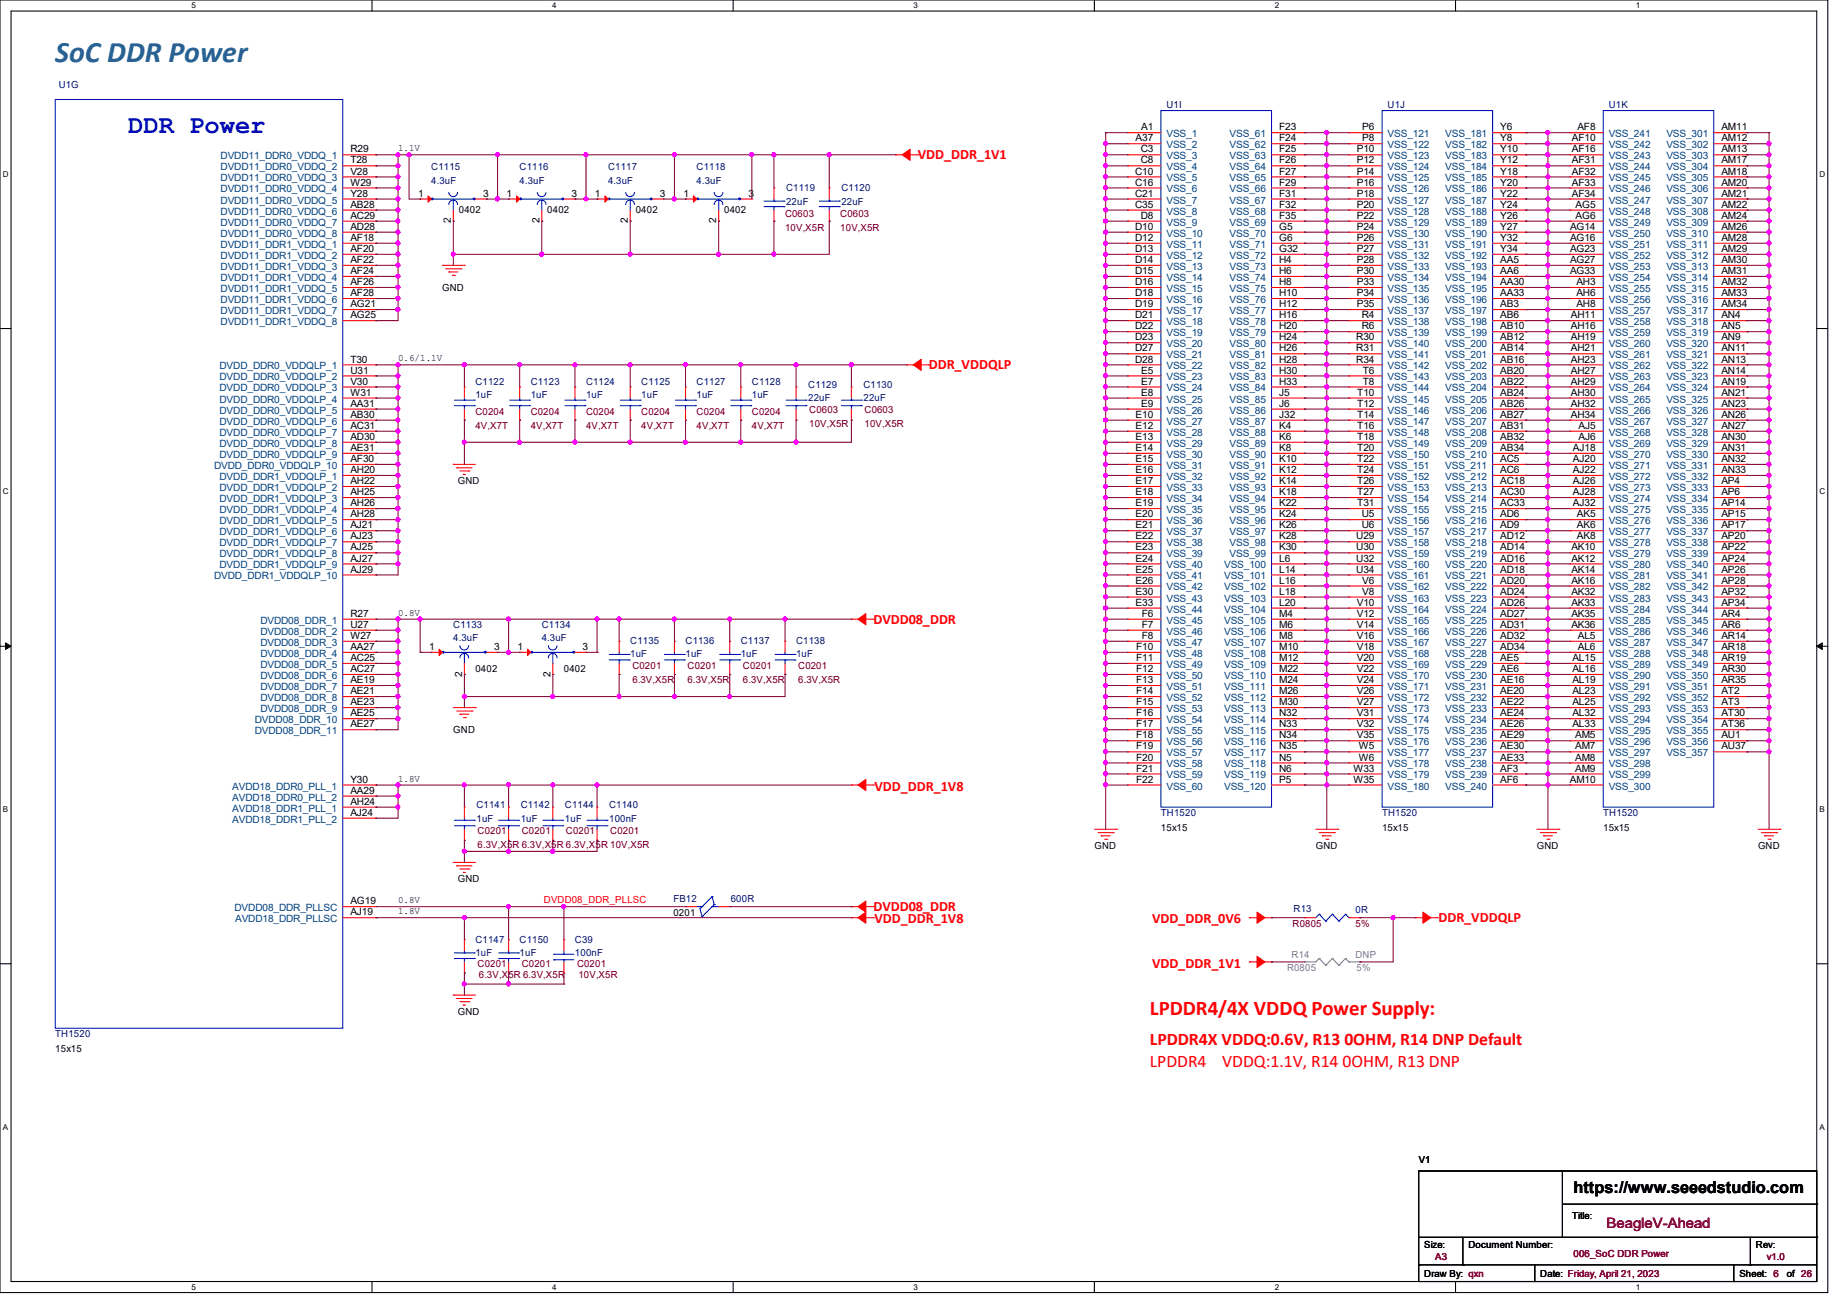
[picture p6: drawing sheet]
<svg xmlns="http://www.w3.org/2000/svg" width="297mm" height="210mm" viewBox="0 0 297 210" stroke-linecap="round" stroke-linejoin="round" font-family="sans-serif">
<defs><g id="words">
<text font-size="4.8" fill="#008080" x="8.9" y="9.9">SoC DDR Power</text>
<text font-size="4.2" fill="#00f" x="20.6" y="21.3">DDR Power</text>
<text font-size="3.3" fill="#f00" x="184.9" y="163.2">LPDDR4/4X VDDQ Power Supply:</text>
<g font-size="2.8" fill="#f00">
<text x="184.9" y="171.6">LPDDR4</text>
<text x="184.9" y="168.1">LPDDR4X VDDQ:0.6V, R13 0OHM, R14 DNP Default</text>
<text x="196.6" y="171.6">VDDQ:1.1V, R14 0OHM, R13 DNP</text>
</g>
<text font-size="2.6" x="253" y="191.8">https://www.seeedstudio.com</text>
<g font-size="2.3" fill="#f00">
<text x="147.6" y="25.6">VDD_DDR_1V1</text>
<text x="149.4" y="59.4">DDR_VDDQLP</text>
<text x="140.5" y="100.3">DVDD08_DDR</text>
<text x="140.6" y="127.2">VDD_DDR_1V8</text>
<text x="140.5" y="146.5">DVDD08_DDR</text>
<text x="140.6" y="148.5">VDD_DDR_1V8</text>
<text x="185.3" y="148.5">VDD_DDR_0V6</text>
<text x="231.3" y="148.3">DDR_VDDQLP</text>
<text x="185.3" y="155.6">VDD_DDR_1V1</text>
</g>
<text font-size="2.3" fill="#800000" x="258.4" y="197.5">BeagleV-Ahead</text>
<g font-size="1.6" fill="#000080">
<text x="9.4" y="14.2">U1G</text>
<text x="187.6" y="17.4">U1I</text>
<text x="223.1" y="17.4">U1J</text>
<text x="258.7" y="17.4">U1K</text>
<text x="69.3" y="27.4">C1115</text>
<text x="69.3" y="29.5">4.3uF</text>
<text x="83.6" y="27.4">C1116</text>
<text x="83.6" y="29.5">4.3uF</text>
<text x="97.8" y="27.4">C1117</text>
<text x="97.8" y="29.5">4.3uF</text>
<text x="112" y="27.4">C1118</text>
<text x="112" y="29.5">4.3uF</text>
<text x="126.4" y="30.8">C1119</text>
<text x="126.4" y="32.9">22uF</text>
<text x="135.3" y="30.8">C1120</text>
<text x="135.3" y="32.9">22uF</text>
<text x="76.5" y="61.9">C1122</text>
<text x="76.5" y="64">1uF</text>
<text x="85.3" y="61.9">C1123</text>
<text x="85.3" y="64">1uF</text>
<text x="94.2" y="61.9">C1124</text>
<text x="94.2" y="64">1uF</text>
<text x="103.1" y="61.9">C1125</text>
<text x="103.1" y="64">1uF</text>
<text x="112" y="61.9">C1127</text>
<text x="112" y="64">1uF</text>
<text x="120.9" y="61.9">C1128</text>
<text x="120.9" y="64">1uF</text>
<text x="130" y="62.4">C1129</text>
<text x="130" y="64.6">22uF</text>
<text x="138.9" y="62.4">C1130</text>
<text x="138.9" y="64.6">22uF</text>
<text x="72.9" y="101">C1133</text>
<text x="87.1" y="101">C1134</text>
<text x="72.9" y="103.1">4.3uF</text>
<text x="87.1" y="103.1">4.3uF</text>
<text x="101.3" y="103.5">C1135</text>
<text x="101.3" y="105.6">1uF</text>
<text x="110.2" y="103.5">C1136</text>
<text x="110.2" y="105.6">1uF</text>
<text x="119.1" y="103.5">C1137</text>
<text x="119.1" y="105.6">1uF</text>
<text x="128" y="103.5">C1138</text>
<text x="128" y="105.6">1uF</text>
<text x="76.6" y="130">C1141</text>
<text x="83.7" y="130">C1142</text>
<text x="90.8" y="130">C1144</text>
<text x="98" y="130">C1140</text>
<text x="186.7" y="131.2">TH1520</text>
<text x="222.2" y="131.2">TH1520</text>
<text x="257.8" y="131.2">TH1520</text>
<text x="76.6" y="132.1">1uF</text>
<text x="83.7" y="132.1">1uF</text>
<text x="90.8" y="132.1">1uF</text>
<text x="98" y="132.1">100nF</text>
<text x="108.3" y="145.1">FB12</text>
<text x="117.5" y="145.1">600R</text>
<text x="208" y="146.7">R13</text>
<text x="218" y="146.9">0R</text>
<text x="76.5" y="151.7">C1147</text>
<text x="76.5" y="153.8">1uF</text>
<text x="83.6" y="151.7">C1150</text>
<text x="83.6" y="153.8">1uF</text>
<text x="92.5" y="151.7">C39</text>
<text x="92.5" y="153.8">100nF</text>
<text x="8.9" y="166.8">TH1520</text>
</g>
<g font-size="1.6">
<text x="182.6" y="22.7">A37</text>
<text x="183.5" y="21">A1</text>
<text x="205.7" y="21">F23</text>
<text x="205.7" y="22.7">F24</text>
<text x="219.1" y="21">P6</text>
<text x="219.1" y="22.7">P8</text>
<text x="241.3" y="21">Y6</text>
<text x="241.3" y="22.7">Y8</text>
<text x="252.8" y="22.7">AF10</text>
<text x="253.7" y="21">AF8</text>
<text x="276.8" y="21">AM11</text>
<text x="276.8" y="22.7">AM12</text>
<text x="56.3" y="24.5">R29</text>
<text x="56.3" y="26.3">T28</text>
<text x="56.3" y="28.1">V28</text>
<text x="56.3" y="29.8">W29</text>
<text x="64" y="24.3">1.1V</text>
<text x="182.5" y="28.1">C10</text>
<text x="182.5" y="29.8">C16</text>
<text x="183.4" y="24.5">C3</text>
<text x="183.4" y="26.3">C8</text>
<text x="205.7" y="24.5">F25</text>
<text x="205.7" y="26.3">F26</text>
<text x="205.7" y="28.1">F27</text>
<text x="205.7" y="29.8">F29</text>
<text x="218.2" y="24.5">P10</text>
<text x="218.2" y="26.3">P12</text>
<text x="218.2" y="28.1">P14</text>
<text x="218.2" y="29.8">P16</text>
<text x="241.3" y="24.5">Y10</text>
<text x="241.3" y="26.3">Y12</text>
<text x="241.3" y="28.1">Y18</text>
<text x="241.3" y="29.8">Y20</text>
<text x="252.8" y="24.5">AF16</text>
<text x="252.8" y="26.3">AF31</text>
<text x="252.8" y="28.1">AF32</text>
<text x="252.8" y="29.8">AF33</text>
<text x="276.8" y="24.5">AM13</text>
<text x="276.8" y="26.3">AM17</text>
<text x="276.8" y="28.1">AM18</text>
<text x="276.8" y="29.8">AM20</text>
<text x="56.3" y="31.6">Y28</text>
<text x="56.3" y="33.4">AB28</text>
<text x="56.3" y="35.2">AC29</text>
<text x="67.2" y="31.6">1</text>
<text x="72.5" y="35.9" transform="rotate(-90 72.5 35.9)">2</text>
<text x="73.8" y="34.3">0402</text>
<text x="77.7" y="31.6">3</text>
<text x="81.4" y="31.6">1</text>
<text x="86.7" y="35.9" transform="rotate(-90 86.7 35.9)">2</text>
<text x="88" y="34.3">0402</text>
<text x="91.9" y="31.6">3</text>
<text x="95.7" y="31.6">1</text>
<text x="101" y="35.9" transform="rotate(-90 101 35.9)">2</text>
<text x="102.2" y="34.3">0402</text>
<text x="106.1" y="31.6">3</text>
<text x="109.9" y="31.6">1</text>
<text x="115.2" y="35.9" transform="rotate(-90 115.2 35.9)">2</text>
<text x="116.5" y="34.3">0402</text>
<text x="120.4" y="31.6">3</text>
<text x="182.5" y="31.6">C21</text>
<text x="182.5" y="33.4">C35</text>
<text x="183.4" y="35.2">D8</text>
<text x="205.7" y="31.6">F31</text>
<text x="205.7" y="33.4">F32</text>
<text x="205.7" y="35.2">F35</text>
<text x="218.2" y="31.6">P18</text>
<text x="218.2" y="33.4">P20</text>
<text x="218.2" y="35.2">P22</text>
<text x="241.3" y="31.6">Y22</text>
<text x="241.3" y="33.4">Y24</text>
<text x="241.3" y="35.2">Y26</text>
<text x="252.8" y="31.6">AF34</text>
<text x="253.4" y="33.4">AG5</text>
<text x="253.4" y="35.2">AG6</text>
<text x="276.8" y="31.6">AM21</text>
<text x="276.8" y="33.4">AM22</text>
<text x="276.8" y="35.2">AM24</text>
<text x="56.3" y="37">AD28</text>
<text x="56.3" y="38.7">AF18</text>
<text x="56.3" y="40.5">AF20</text>
<text x="182.5" y="37">D10</text>
<text x="182.5" y="38.7">D12</text>
<text x="182.5" y="40.5">D13</text>
<text x="205.7" y="37">G5</text>
<text x="205.7" y="38.7">G6</text>
<text x="205.7" y="40.5">G32</text>
<text x="218.2" y="37">P24</text>
<text x="218.2" y="38.7">P26</text>
<text x="218.2" y="40.5">P27</text>
<text x="241.3" y="37">Y27</text>
<text x="241.3" y="38.7">Y32</text>
<text x="241.3" y="40.5">Y34</text>
<text x="252.5" y="37">AG14</text>
<text x="252.5" y="38.7">AG16</text>
<text x="252.5" y="40.5">AG23</text>
<text x="276.8" y="37">AM26</text>
<text x="276.8" y="38.7">AM28</text>
<text x="276.8" y="40.5">AM29</text>
<text x="56.3" y="42.3">AF22</text>
<text x="56.3" y="44.1">AF24</text>
<text x="56.3" y="45.8">AF26</text>
<text x="56.3" y="47.6">AF28</text>
<text x="71.1" y="46.8">GND</text>
<text x="182.5" y="42.3">D14</text>
<text x="182.5" y="44.1">D15</text>
<text x="182.5" y="45.8">D16</text>
<text x="182.5" y="47.6">D18</text>
<text x="205.7" y="42.3">H4</text>
<text x="205.7" y="44.1">H6</text>
<text x="205.7" y="45.8">H8</text>
<text x="205.7" y="47.6">H10</text>
<text x="218.2" y="42.3">P28</text>
<text x="218.2" y="44.1">P30</text>
<text x="218.2" y="45.8">P33</text>
<text x="218.2" y="47.6">P34</text>
<text x="241.3" y="42.3">AA5</text>
<text x="241.3" y="44.1">AA6</text>
<text x="241.3" y="45.8">AA30</text>
<text x="241.3" y="47.6">AA33</text>
<text x="252.5" y="42.3">AG27</text>
<text x="252.5" y="44.1">AG33</text>
<text x="253.5" y="45.8">AH3</text>
<text x="253.5" y="47.6">AH6</text>
<text x="276.8" y="42.3">AM30</text>
<text x="276.8" y="44.1">AM31</text>
<text x="276.8" y="45.8">AM32</text>
<text x="276.8" y="47.6">AM33</text>
<text x="56.3" y="49.4">AG21</text>
<text x="56.3" y="51.2">AG25</text>
<text x="182.5" y="49.4">D19</text>
<text x="182.5" y="51.2">D21</text>
<text x="182.5" y="53">D22</text>
<text x="205.7" y="49.4">H12</text>
<text x="205.7" y="51.2">H16</text>
<text x="205.7" y="53">H20</text>
<text x="218.2" y="49.4">P35</text>
<text x="219" y="51.2">R4</text>
<text x="219" y="53">R6</text>
<text x="241.3" y="49.4">AB3</text>
<text x="241.3" y="51.2">AB6</text>
<text x="241.3" y="53">AB10</text>
<text x="252.6" y="51.2">AH11</text>
<text x="252.6" y="53">AH16</text>
<text x="253.5" y="49.4">AH8</text>
<text x="276.8" y="49.4">AM34</text>
<text x="276.8" y="51.2">AN4</text>
<text x="276.8" y="53">AN5</text>
<text x="56.3" y="58.3">T30</text>
<text x="64" y="58.1">0.6/1.1V</text>
<text x="182.5" y="54.7">D23</text>
<text x="182.5" y="56.5">D27</text>
<text x="182.5" y="58.3">D28</text>
<text x="205.7" y="54.7">H24</text>
<text x="205.7" y="56.5">H26</text>
<text x="205.7" y="58.3">H28</text>
<text x="218.1" y="54.7">R30</text>
<text x="218.1" y="56.5">R31</text>
<text x="218.1" y="58.3">R34</text>
<text x="241.3" y="54.7">AB12</text>
<text x="241.3" y="56.5">AB14</text>
<text x="241.3" y="58.3">AB16</text>
<text x="252.6" y="54.7">AH19</text>
<text x="252.6" y="56.5">AH21</text>
<text x="252.6" y="58.3">AH23</text>
<text x="276.8" y="54.7">AN9</text>
<text x="276.8" y="56.5">AN11</text>
<text x="276.8" y="58.3">AN13</text>
<text x="56.3" y="60.1">U31</text>
<text x="56.3" y="61.8">V30</text>
<text x="56.3" y="63.6">W31</text>
<text x="56.3" y="65.4">AA31</text>
<text x="183.5" y="60.1">E5</text>
<text x="183.5" y="61.8">E7</text>
<text x="183.5" y="63.6">E8</text>
<text x="183.5" y="65.4">E9</text>
<text x="205.7" y="60.1">H30</text>
<text x="205.7" y="61.8">H33</text>
<text x="205.7" y="63.6">J5</text>
<text x="205.7" y="65.4">J6</text>
<text x="218.3" y="63.6">T10</text>
<text x="218.3" y="65.4">T12</text>
<text x="219.2" y="60.1">T6</text>
<text x="219.2" y="61.8">T8</text>
<text x="241.3" y="60.1">AB20</text>
<text x="241.3" y="61.8">AB22</text>
<text x="241.3" y="63.6">AB24</text>
<text x="241.3" y="65.4">AB26</text>
<text x="252.6" y="60.1">AH27</text>
<text x="252.6" y="61.8">AH29</text>
<text x="252.6" y="63.6">AH30</text>
<text x="252.6" y="65.4">AH32</text>
<text x="276.8" y="60.1">AN14</text>
<text x="276.8" y="61.8">AN19</text>
<text x="276.8" y="63.6">AN21</text>
<text x="276.8" y="65.4">AN23</text>
<text x="56.3" y="67.2">AB30</text>
<text x="56.3" y="69">AC31</text>
<text x="56.3" y="70.7">AD30</text>
<text x="182.6" y="67.2">E10</text>
<text x="182.6" y="69">E12</text>
<text x="182.6" y="70.7">E13</text>
<text x="205.7" y="67.2">J32</text>
<text x="205.7" y="69">K4</text>
<text x="205.7" y="70.7">K6</text>
<text x="218.3" y="67.2">T14</text>
<text x="218.3" y="69">T16</text>
<text x="218.3" y="70.7">T18</text>
<text x="241.3" y="67.2">AB27</text>
<text x="241.3" y="69">AB31</text>
<text x="241.3" y="70.7">AB32</text>
<text x="252.6" y="67.2">AH34</text>
<text x="253.8" y="69">AJ5</text>
<text x="253.8" y="70.7">AJ6</text>
<text x="276.8" y="67.2">AN26</text>
<text x="276.8" y="69">AN27</text>
<text x="276.8" y="70.7">AN30</text>
<text x="56.3" y="76.1">AH20</text>
<text x="56.3" y="77.9">AH22</text>
<text x="56.3" y="72.5">AE31</text>
<text x="56.3" y="74.3">AF30</text>
<text x="73.6" y="77.9">GND</text>
<text x="182.6" y="72.5">E14</text>
<text x="182.6" y="74.3">E15</text>
<text x="182.6" y="76.1">E16</text>
<text x="182.6" y="77.9">E17</text>
<text x="205.7" y="72.5">K8</text>
<text x="205.7" y="74.3">K10</text>
<text x="205.7" y="76.1">K12</text>
<text x="205.7" y="77.9">K14</text>
<text x="218.3" y="72.5">T20</text>
<text x="218.3" y="74.3">T22</text>
<text x="218.3" y="76.1">T24</text>
<text x="218.3" y="77.9">T26</text>
<text x="241.3" y="72.5">AB34</text>
<text x="241.3" y="74.3">AC5</text>
<text x="241.3" y="76.1">AC6</text>
<text x="241.3" y="77.9">AC18</text>
<text x="252.9" y="72.5">AJ18</text>
<text x="252.9" y="74.3">AJ20</text>
<text x="252.9" y="76.1">AJ22</text>
<text x="252.9" y="77.9">AJ26</text>
<text x="276.8" y="72.5">AN31</text>
<text x="276.8" y="74.3">AN32</text>
<text x="276.8" y="76.1">AN33</text>
<text x="276.8" y="77.9">AP4</text>
<text x="56.3" y="79.6">AH25</text>
<text x="56.3" y="81.4">AH26</text>
<text x="56.3" y="83.2">AH28</text>
<text x="182.6" y="79.6">E18</text>
<text x="182.6" y="81.4">E19</text>
<text x="182.6" y="83.2">E20</text>
<text x="205.7" y="79.6">K18</text>
<text x="205.7" y="81.4">K22</text>
<text x="205.7" y="83.2">K24</text>
<text x="218.3" y="79.6">T27</text>
<text x="218.3" y="81.4">T31</text>
<text x="219" y="83.2">U5</text>
<text x="241.3" y="79.6">AC30</text>
<text x="241.3" y="81.4">AC33</text>
<text x="241.3" y="83.2">AD6</text>
<text x="252.9" y="79.6">AJ28</text>
<text x="252.9" y="81.4">AJ32</text>
<text x="253.6" y="83.2">AK5</text>
<text x="276.8" y="79.6">AP6</text>
<text x="276.8" y="81.4">AP14</text>
<text x="276.8" y="83.2">AP15</text>
<text x="56.3" y="85">AJ21</text>
<text x="56.3" y="86.7">AJ23</text>
<text x="56.3" y="88.5">AJ25</text>
<text x="182.6" y="85">E21</text>
<text x="182.6" y="86.7">E22</text>
<text x="182.6" y="88.5">E23</text>
<text x="205.7" y="85">K26</text>
<text x="205.7" y="86.7">K28</text>
<text x="205.7" y="88.5">K30</text>
<text x="218.1" y="86.7">U29</text>
<text x="218.1" y="88.5">U30</text>
<text x="219" y="85">U6</text>
<text x="241.3" y="85">AD9</text>
<text x="241.3" y="86.7">AD12</text>
<text x="241.3" y="88.5">AD14</text>
<text x="252.7" y="88.5">AK10</text>
<text x="253.6" y="85">AK6</text>
<text x="253.6" y="86.7">AK8</text>
<text x="276.8" y="85">AP17</text>
<text x="276.8" y="86.7">AP20</text>
<text x="276.8" y="88.5">AP22</text>
<text x="56.3" y="90.3">AJ27</text>
<text x="56.3" y="92.1">AJ29</text>
<text x="182.6" y="90.3">E24</text>
<text x="182.6" y="92.1">E25</text>
<text x="182.6" y="93.9">E26</text>
<text x="182.6" y="95.6">E30</text>
<text x="205.7" y="90.3">L6</text>
<text x="205.7" y="92.1">L14</text>
<text x="205.7" y="93.9">L16</text>
<text x="205.7" y="95.6">L18</text>
<text x="218.1" y="90.3">U32</text>
<text x="218.1" y="92.1">U34</text>
<text x="219.1" y="93.9">V6</text>
<text x="219.1" y="95.6">V8</text>
<text x="241.3" y="90.3">AD16</text>
<text x="241.3" y="92.1">AD18</text>
<text x="241.3" y="93.9">AD20</text>
<text x="241.3" y="95.6">AD24</text>
<text x="252.7" y="90.3">AK12</text>
<text x="252.7" y="92.1">AK14</text>
<text x="252.7" y="93.9">AK16</text>
<text x="252.7" y="95.6">AK32</text>
<text x="276.8" y="90.3">AP24</text>
<text x="276.8" y="92.1">AP26</text>
<text x="276.8" y="93.9">AP28</text>
<text x="276.8" y="95.6">AP32</text>
<text x="56.3" y="99.2">R27</text>
<text x="56.3" y="101">U27</text>
<text x="64" y="99">0.8V</text>
<text x="182.6" y="97.4">E33</text>
<text x="183.6" y="99.2">F6</text>
<text x="183.6" y="101">F7</text>
<text x="205.7" y="97.4">L20</text>
<text x="205.7" y="99.2">M4</text>
<text x="205.7" y="101">M6</text>
<text x="218.2" y="97.4">V10</text>
<text x="218.2" y="99.2">V12</text>
<text x="218.2" y="101">V14</text>
<text x="241.3" y="97.4">AD26</text>
<text x="241.3" y="99.2">AD27</text>
<text x="241.3" y="101">AD31</text>
<text x="252.7" y="97.4">AK33</text>
<text x="252.7" y="99.2">AK35</text>
<text x="252.7" y="101">AK36</text>
<text x="276.8" y="97.4">AP34</text>
<text x="276.8" y="99.2">AR4</text>
<text x="276.8" y="101">AR6</text>
<text x="56.3" y="102.7">W27</text>
<text x="56.3" y="104.5">AA27</text>
<text x="56.3" y="106.3">AC25</text>
<text x="69" y="104.5">1</text>
<text x="79.5" y="104.5">3</text>
<text x="83.2" y="104.5">1</text>
<text x="93.7" y="104.5">3</text>
<text x="182.7" y="104.5">F10</text>
<text x="182.7" y="106.3">F11</text>
<text x="183.6" y="102.7">F8</text>
<text x="205.7" y="102.7">M8</text>
<text x="205.7" y="104.5">M10</text>
<text x="205.7" y="106.3">M12</text>
<text x="218.2" y="102.7">V16</text>
<text x="218.2" y="104.5">V18</text>
<text x="218.2" y="106.3">V20</text>
<text x="241.3" y="102.7">AD32</text>
<text x="241.3" y="104.5">AD34</text>
<text x="241.3" y="106.3">AE5</text>
<text x="252.9" y="106.3">AL15</text>
<text x="253.7" y="102.7">AL5</text>
<text x="253.7" y="104.5">AL6</text>
<text x="276.8" y="102.7">AR14</text>
<text x="276.8" y="104.5">AR18</text>
<text x="276.8" y="106.3">AR19</text>
<text x="56.3" y="108.1">AC27</text>
<text x="56.3" y="109.9">AE19</text>
<text x="56.3" y="111.6">AE21</text>
<text x="56.3" y="113.4">AE23</text>
<text x="74.3" y="108.8" transform="rotate(-90 74.3 108.8)">2</text>
<text x="76.5" y="108.1">0402</text>
<text x="88.5" y="108.8" transform="rotate(-90 88.5 108.8)">2</text>
<text x="90.7" y="108.1">0402</text>
<text x="182.7" y="108.1">F12</text>
<text x="182.7" y="109.9">F13</text>
<text x="182.7" y="111.6">F14</text>
<text x="182.7" y="113.4">F15</text>
<text x="205.7" y="108.1">M22</text>
<text x="205.7" y="109.9">M24</text>
<text x="205.7" y="111.6">M26</text>
<text x="205.7" y="113.4">M30</text>
<text x="218.2" y="108.1">V22</text>
<text x="218.2" y="109.9">V24</text>
<text x="218.2" y="111.6">V26</text>
<text x="218.2" y="113.4">V27</text>
<text x="241.3" y="108.1">AE6</text>
<text x="241.3" y="109.9">AE16</text>
<text x="241.3" y="111.6">AE20</text>
<text x="241.3" y="113.4">AE22</text>
<text x="252.9" y="108.1">AL16</text>
<text x="252.9" y="109.9">AL19</text>
<text x="252.9" y="111.6">AL23</text>
<text x="252.9" y="113.4">AL25</text>
<text x="276.8" y="108.1">AR30</text>
<text x="276.8" y="109.9">AR35</text>
<text x="276.8" y="111.6">AT2</text>
<text x="276.8" y="113.4">AT3</text>
<text x="56.3" y="115.2">AE25</text>
<text x="56.3" y="117">AE27</text>
<text x="72.9" y="117.9">GND</text>
<text x="182.7" y="115.2">F16</text>
<text x="182.7" y="117">F17</text>
<text x="182.7" y="118.7">F18</text>
<text x="205.7" y="115.2">N32</text>
<text x="205.7" y="117">N33</text>
<text x="205.7" y="118.7">N34</text>
<text x="218.2" y="115.2">V31</text>
<text x="218.2" y="117">V32</text>
<text x="218.2" y="118.7">V35</text>
<text x="241.3" y="115.2">AE24</text>
<text x="241.3" y="117">AE26</text>
<text x="241.3" y="118.7">AE29</text>
<text x="252.9" y="115.2">AL32</text>
<text x="252.9" y="117">AL33</text>
<text x="253.3" y="118.7">AM5</text>
<text x="276.8" y="115.2">AT30</text>
<text x="276.8" y="117">AT36</text>
<text x="276.8" y="118.7">AU1</text>
<text x="56.3" y="125.9">Y30</text>
<text x="64" y="125.7">1.8V</text>
<text x="182.7" y="120.5">F19</text>
<text x="182.7" y="122.3">F20</text>
<text x="182.7" y="124.1">F21</text>
<text x="182.7" y="125.9">F22</text>
<text x="205.7" y="120.5">N35</text>
<text x="205.7" y="122.3">N5</text>
<text x="205.7" y="124.1">N6</text>
<text x="205.7" y="125.9">P5</text>
<text x="217.6" y="124.1">W33</text>
<text x="217.6" y="125.9">W35</text>
<text x="218.5" y="120.5">W5</text>
<text x="218.5" y="122.3">W6</text>
<text x="241.3" y="120.5">AE30</text>
<text x="241.3" y="122.3">AE33</text>
<text x="241.3" y="124.1">AF3</text>
<text x="241.3" y="125.9">AF6</text>
<text x="252.4" y="125.9">AM10</text>
<text x="253.3" y="120.5">AM7</text>
<text x="253.3" y="122.3">AM8</text>
<text x="253.3" y="124.1">AM9</text>
<text x="276.8" y="120.5">AU37</text>
<text x="56.3" y="127.6">AA29</text>
<text x="56.3" y="129.4">AH24</text>
<text x="56.3" y="131.2">AJ24</text>
<text x="176" y="136.6">GND</text>
<text x="186.7" y="133.6">15x15</text>
<text x="211.6" y="136.6">GND</text>
<text x="222.2" y="133.6">15x15</text>
<text x="247.1" y="136.6">GND</text>
<text x="257.8" y="133.6">15x15</text>
<text x="282.7" y="136.6">GND</text>
<text x="73.6" y="141.9">GND</text>
<text x="56.3" y="145.4">AG19</text>
<text x="56.3" y="147.2">AJ19</text>
<text x="64" y="145.2">0.8V</text>
<text x="64" y="147">1.8V</text>
<text x="108.3" y="147.2">0201</text>
<text x="73.6" y="163.2">GND</text>
<text x="8.9" y="169.1">15x15</text>
<text x="228.1" y="187.1">V1</text>
<text x="252.8" y="196">Title:</text>
<text x="229" y="200.7">Size:</text>
<text x="236.1" y="200.7">Document Number:</text>
<text x="282.4" y="200.7">Rev:</text>
<text x="229" y="205.4">Draw By: qxn</text>
<text x="247.7" y="205.4">Date: Friday, April 21, 2023</text>
<text x="279.7" y="205.4">Sheet: 6</text>
<text x="287.3" y="205.4">of 26</text>
</g>
<g font-size="1.6" fill="#004080">
<text x="187.6" y="22.1">VSS_1</text>
<text x="187.6" y="23.8">VSS_2</text>
<text x="197.7" y="22.1">VSS_61</text>
<text x="197.7" y="23.8">VSS_62</text>
<text x="223.1" y="22.1">VSS_121</text>
<text x="223.1" y="23.8">VSS_122</text>
<text x="232.4" y="22.1">VSS_181</text>
<text x="232.4" y="23.8">VSS_182</text>
<text x="258.7" y="22.1">VSS_241</text>
<text x="258.7" y="23.8">VSS_242</text>
<text x="268" y="22.1">VSS_301</text>
<text x="268" y="23.8">VSS_302</text>
<text x="35.5" y="25.6">DVDD11_DDR0_VDDQ_1</text>
<text x="35.5" y="27.4">DVDD11_DDR0_VDDQ_2</text>
<text x="35.5" y="29.2">DVDD11_DDR0_VDDQ_3</text>
<text x="187.6" y="25.6">VSS_3</text>
<text x="187.6" y="27.4">VSS_4</text>
<text x="187.6" y="29.2">VSS_5</text>
<text x="197.7" y="25.6">VSS_63</text>
<text x="197.7" y="27.4">VSS_64</text>
<text x="197.7" y="29.2">VSS_65</text>
<text x="223.1" y="25.6">VSS_123</text>
<text x="223.1" y="27.4">VSS_124</text>
<text x="223.1" y="29.2">VSS_125</text>
<text x="232.4" y="25.6">VSS_183</text>
<text x="232.4" y="27.4">VSS_184</text>
<text x="232.4" y="29.2">VSS_185</text>
<text x="258.7" y="25.6">VSS_243</text>
<text x="258.7" y="27.4">VSS_244</text>
<text x="258.7" y="29.2">VSS_245</text>
<text x="268" y="25.6">VSS_303</text>
<text x="268" y="27.4">VSS_304</text>
<text x="268" y="29.2">VSS_305</text>
<text x="35.5" y="30.9">DVDD11_DDR0_VDDQ_4</text>
<text x="35.5" y="32.7">DVDD11_DDR0_VDDQ_5</text>
<text x="35.5" y="34.5">DVDD11_DDR0_VDDQ_6</text>
<text x="187.6" y="30.9">VSS_6</text>
<text x="187.6" y="32.7">VSS_7</text>
<text x="187.6" y="34.5">VSS_8</text>
<text x="197.7" y="30.9">VSS_66</text>
<text x="197.7" y="32.7">VSS_67</text>
<text x="197.7" y="34.5">VSS_68</text>
<text x="223.1" y="30.9">VSS_126</text>
<text x="223.1" y="32.7">VSS_127</text>
<text x="223.1" y="34.5">VSS_128</text>
<text x="232.4" y="30.9">VSS_186</text>
<text x="232.4" y="32.7">VSS_187</text>
<text x="232.4" y="34.5">VSS_188</text>
<text x="258.7" y="30.9">VSS_246</text>
<text x="258.7" y="32.7">VSS_247</text>
<text x="258.7" y="34.5">VSS_248</text>
<text x="268" y="30.9">VSS_306</text>
<text x="268" y="32.7">VSS_307</text>
<text x="268" y="34.5">VSS_308</text>
<text x="35.5" y="36.3">DVDD11_DDR0_VDDQ_7</text>
<text x="35.5" y="38.1">DVDD11_DDR0_VDDQ_8</text>
<text x="35.5" y="39.8">DVDD11_DDR1_VDDQ_1</text>
<text x="35.5" y="41.6">DVDD11_DDR1_VDDQ_2</text>
<text x="187.6" y="36.3">VSS_9</text>
<text x="187.6" y="38.1">VSS_10</text>
<text x="187.6" y="39.8">VSS_11</text>
<text x="187.6" y="41.6">VSS_12</text>
<text x="197.7" y="36.3">VSS_69</text>
<text x="197.7" y="38.1">VSS_70</text>
<text x="197.7" y="39.8">VSS_71</text>
<text x="197.7" y="41.6">VSS_72</text>
<text x="223.1" y="36.3">VSS_129</text>
<text x="223.1" y="38.1">VSS_130</text>
<text x="223.1" y="39.8">VSS_131</text>
<text x="223.1" y="41.6">VSS_132</text>
<text x="232.4" y="36.3">VSS_189</text>
<text x="232.4" y="38.1">VSS_190</text>
<text x="232.4" y="39.8">VSS_191</text>
<text x="232.4" y="41.6">VSS_192</text>
<text x="258.7" y="36.3">VSS_249</text>
<text x="258.7" y="38.1">VSS_250</text>
<text x="258.7" y="39.8">VSS_251</text>
<text x="258.7" y="41.6">VSS_252</text>
<text x="268" y="36.3">VSS_309</text>
<text x="268" y="38.1">VSS_310</text>
<text x="268" y="39.8">VSS_311</text>
<text x="268" y="41.6">VSS_312</text>
<text x="35.5" y="43.4">DVDD11_DDR1_VDDQ_3</text>
<text x="35.5" y="45.2">DVDD11_DDR1_VDDQ_4</text>
<text x="35.5" y="46.9">DVDD11_DDR1_VDDQ_5</text>
<text x="187.6" y="43.4">VSS_13</text>
<text x="187.6" y="45.2">VSS_14</text>
<text x="187.6" y="46.9">VSS_15</text>
<text x="197.7" y="43.4">VSS_73</text>
<text x="197.7" y="45.2">VSS_74</text>
<text x="197.7" y="46.9">VSS_75</text>
<text x="223.1" y="43.4">VSS_133</text>
<text x="223.1" y="45.2">VSS_134</text>
<text x="223.1" y="46.9">VSS_135</text>
<text x="232.4" y="43.4">VSS_193</text>
<text x="232.4" y="45.2">VSS_194</text>
<text x="232.4" y="46.9">VSS_195</text>
<text x="258.7" y="43.4">VSS_253</text>
<text x="258.7" y="45.2">VSS_254</text>
<text x="258.7" y="46.9">VSS_255</text>
<text x="268" y="43.4">VSS_313</text>
<text x="268" y="45.2">VSS_314</text>
<text x="268" y="46.9">VSS_315</text>
<text x="35.5" y="48.7">DVDD11_DDR1_VDDQ_6</text>
<text x="35.5" y="50.5">DVDD11_DDR1_VDDQ_7</text>
<text x="35.5" y="52.3">DVDD11_DDR1_VDDQ_8</text>
<text x="187.6" y="48.7">VSS_16</text>
<text x="187.6" y="50.5">VSS_17</text>
<text x="187.6" y="52.3">VSS_18</text>
<text x="197.7" y="48.7">VSS_76</text>
<text x="197.7" y="50.5">VSS_77</text>
<text x="197.7" y="52.3">VSS_78</text>
<text x="223.1" y="48.7">VSS_136</text>
<text x="223.1" y="50.5">VSS_137</text>
<text x="223.1" y="52.3">VSS_138</text>
<text x="232.4" y="48.7">VSS_196</text>
<text x="232.4" y="50.5">VSS_197</text>
<text x="232.4" y="52.3">VSS_198</text>
<text x="258.7" y="48.7">VSS_256</text>
<text x="258.7" y="50.5">VSS_257</text>
<text x="258.7" y="52.3">VSS_258</text>
<text x="268" y="48.7">VSS_316</text>
<text x="268" y="50.5">VSS_317</text>
<text x="268" y="52.3">VSS_318</text>
<text x="35.3" y="59.4">DVDD_DDR0_VDDQLP_1</text>
<text x="187.6" y="54.1">VSS_19</text>
<text x="187.6" y="55.8">VSS_20</text>
<text x="187.6" y="57.6">VSS_21</text>
<text x="187.6" y="59.4">VSS_22</text>
<text x="197.7" y="54.1">VSS_79</text>
<text x="197.7" y="55.8">VSS_80</text>
<text x="197.7" y="57.6">VSS_81</text>
<text x="197.7" y="59.4">VSS_82</text>
<text x="223.1" y="54.1">VSS_139</text>
<text x="223.1" y="55.8">VSS_140</text>
<text x="223.1" y="57.6">VSS_141</text>
<text x="223.1" y="59.4">VSS_142</text>
<text x="232.4" y="54.1">VSS_199</text>
<text x="232.4" y="55.8">VSS_200</text>
<text x="232.4" y="57.6">VSS_201</text>
<text x="232.4" y="59.4">VSS_202</text>
<text x="258.7" y="54.1">VSS_259</text>
<text x="258.7" y="55.8">VSS_260</text>
<text x="258.7" y="57.6">VSS_261</text>
<text x="258.7" y="59.4">VSS_262</text>
<text x="268" y="54.1">VSS_319</text>
<text x="268" y="55.8">VSS_320</text>
<text x="268" y="57.6">VSS_321</text>
<text x="268" y="59.4">VSS_322</text>
<text x="35.3" y="61.2">DVDD_DDR0_VDDQLP_2</text>
<text x="35.3" y="63">DVDD_DDR0_VDDQLP_3</text>
<text x="35.3" y="64.7">DVDD_DDR0_VDDQLP_4</text>
<text x="187.6" y="61.2">VSS_23</text>
<text x="187.6" y="63">VSS_24</text>
<text x="187.6" y="64.7">VSS_25</text>
<text x="197.7" y="61.2">VSS_83</text>
<text x="197.7" y="63">VSS_84</text>
<text x="197.7" y="64.7">VSS_85</text>
<text x="223.1" y="61.2">VSS_143</text>
<text x="223.1" y="63">VSS_144</text>
<text x="223.1" y="64.7">VSS_145</text>
<text x="232.4" y="61.2">VSS_203</text>
<text x="232.4" y="63">VSS_204</text>
<text x="232.4" y="64.7">VSS_205</text>
<text x="258.7" y="61.2">VSS_263</text>
<text x="258.7" y="63">VSS_264</text>
<text x="258.7" y="64.7">VSS_265</text>
<text x="268" y="61.2">VSS_323</text>
<text x="268" y="63">VSS_324</text>
<text x="268" y="64.7">VSS_325</text>
<text x="35.3" y="66.5">DVDD_DDR0_VDDQLP_5</text>
<text x="35.3" y="68.3">DVDD_DDR0_VDDQLP_6</text>
<text x="35.3" y="70.1">DVDD_DDR0_VDDQLP_7</text>
<text x="35.3" y="71.8">DVDD_DDR0_VDDQLP_8</text>
<text x="187.6" y="66.5">VSS_26</text>
<text x="187.6" y="68.3">VSS_27</text>
<text x="187.6" y="70.1">VSS_28</text>
<text x="187.6" y="71.8">VSS_29</text>
<text x="197.7" y="66.5">VSS_86</text>
<text x="197.7" y="68.3">VSS_87</text>
<text x="197.7" y="70.1">VSS_88</text>
<text x="197.7" y="71.8">VSS_89</text>
<text x="223.1" y="66.5">VSS_146</text>
<text x="223.1" y="68.3">VSS_147</text>
<text x="223.1" y="70.1">VSS_148</text>
<text x="223.1" y="71.8">VSS_149</text>
<text x="232.4" y="66.5">VSS_206</text>
<text x="232.4" y="68.3">VSS_207</text>
<text x="232.4" y="70.1">VSS_208</text>
<text x="232.4" y="71.8">VSS_209</text>
<text x="258.7" y="66.5">VSS_266</text>
<text x="258.7" y="68.3">VSS_267</text>
<text x="258.7" y="70.1">VSS_268</text>
<text x="258.7" y="71.8">VSS_269</text>
<text x="268" y="66.5">VSS_326</text>
<text x="268" y="68.3">VSS_327</text>
<text x="268" y="70.1">VSS_328</text>
<text x="268" y="71.8">VSS_329</text>
<text x="34.4" y="75.4">DVDD_DDR0_VDDQLP_10</text>
<text x="35.3" y="77.2">DVDD_DDR1_VDDQLP_1</text>
<text x="35.3" y="73.6">DVDD_DDR0_VDDQLP_9</text>
<text x="187.6" y="73.6">VSS_30</text>
<text x="187.6" y="75.4">VSS_31</text>
<text x="187.6" y="77.2">VSS_32</text>
<text x="197.7" y="73.6">VSS_90</text>
<text x="197.7" y="75.4">VSS_91</text>
<text x="197.7" y="77.2">VSS_92</text>
<text x="223.1" y="73.6">VSS_150</text>
<text x="223.1" y="75.4">VSS_151</text>
<text x="223.1" y="77.2">VSS_152</text>
<text x="232.4" y="73.6">VSS_210</text>
<text x="232.4" y="75.4">VSS_211</text>
<text x="232.4" y="77.2">VSS_212</text>
<text x="258.7" y="73.6">VSS_270</text>
<text x="258.7" y="75.4">VSS_271</text>
<text x="258.7" y="77.2">VSS_272</text>
<text x="268" y="73.6">VSS_330</text>
<text x="268" y="75.4">VSS_331</text>
<text x="268" y="77.2">VSS_332</text>
<text x="35.3" y="79">DVDD_DDR1_VDDQLP_2</text>
<text x="35.3" y="80.7">DVDD_DDR1_VDDQLP_3</text>
<text x="35.3" y="82.5">DVDD_DDR1_VDDQLP_4</text>
<text x="187.6" y="79">VSS_33</text>
<text x="187.6" y="80.7">VSS_34</text>
<text x="187.6" y="82.5">VSS_35</text>
<text x="197.7" y="79">VSS_93</text>
<text x="197.7" y="80.7">VSS_94</text>
<text x="197.7" y="82.5">VSS_95</text>
<text x="223.1" y="79">VSS_153</text>
<text x="223.1" y="80.7">VSS_154</text>
<text x="223.1" y="82.5">VSS_155</text>
<text x="232.4" y="79">VSS_213</text>
<text x="232.4" y="80.7">VSS_214</text>
<text x="232.4" y="82.5">VSS_215</text>
<text x="258.7" y="79">VSS_273</text>
<text x="258.7" y="80.7">VSS_274</text>
<text x="258.7" y="82.5">VSS_275</text>
<text x="268" y="79">VSS_333</text>
<text x="268" y="80.7">VSS_334</text>
<text x="268" y="82.5">VSS_335</text>
<text x="35.3" y="84.3">DVDD_DDR1_VDDQLP_5</text>
<text x="35.3" y="86.1">DVDD_DDR1_VDDQLP_6</text>
<text x="35.3" y="87.8">DVDD_DDR1_VDDQLP_7</text>
<text x="35.3" y="89.6">DVDD_DDR1_VDDQLP_8</text>
<text x="187.6" y="84.3">VSS_36</text>
<text x="187.6" y="86.1">VSS_37</text>
<text x="187.6" y="87.8">VSS_38</text>
<text x="187.6" y="89.6">VSS_39</text>
<text x="197.7" y="84.3">VSS_96</text>
<text x="197.7" y="86.1">VSS_97</text>
<text x="197.7" y="87.8">VSS_98</text>
<text x="197.7" y="89.6">VSS_99</text>
<text x="223.1" y="84.3">VSS_156</text>
<text x="223.1" y="86.1">VSS_157</text>
<text x="223.1" y="87.8">VSS_158</text>
<text x="223.1" y="89.6">VSS_159</text>
<text x="232.4" y="84.3">VSS_216</text>
<text x="232.4" y="86.1">VSS_217</text>
<text x="232.4" y="87.8">VSS_218</text>
<text x="232.4" y="89.6">VSS_219</text>
<text x="258.7" y="84.3">VSS_276</text>
<text x="258.7" y="86.1">VSS_277</text>
<text x="258.7" y="87.8">VSS_278</text>
<text x="258.7" y="89.6">VSS_279</text>
<text x="268" y="84.3">VSS_336</text>
<text x="268" y="86.1">VSS_337</text>
<text x="268" y="87.8">VSS_338</text>
<text x="268" y="89.6">VSS_339</text>
<text x="34.4" y="93.2">DVDD_DDR1_VDDQLP_10</text>
<text x="35.3" y="91.4">DVDD_DDR1_VDDQLP_9</text>
<text x="187.6" y="91.4">VSS_40</text>
<text x="187.6" y="93.2">VSS_41</text>
<text x="187.6" y="95">VSS_42</text>
<text x="196.8" y="91.4">VSS_100</text>
<text x="196.8" y="93.2">VSS_101</text>
<text x="196.8" y="95">VSS_102</text>
<text x="223.1" y="91.4">VSS_160</text>
<text x="223.1" y="93.2">VSS_161</text>
<text x="223.1" y="95">VSS_162</text>
<text x="232.4" y="91.4">VSS_220</text>
<text x="232.4" y="93.2">VSS_221</text>
<text x="232.4" y="95">VSS_222</text>
<text x="258.7" y="91.4">VSS_280</text>
<text x="258.7" y="93.2">VSS_281</text>
<text x="258.7" y="95">VSS_282</text>
<text x="268" y="91.4">VSS_340</text>
<text x="268" y="93.2">VSS_341</text>
<text x="268" y="95">VSS_342</text>
<text x="41.9" y="100.3">DVDD08_DDR_1</text>
<text x="187.6" y="96.7">VSS_43</text>
<text x="187.6" y="98.5">VSS_44</text>
<text x="187.6" y="100.3">VSS_45</text>
<text x="196.8" y="96.7">VSS_103</text>
<text x="196.8" y="98.5">VSS_104</text>
<text x="196.8" y="100.3">VSS_105</text>
<text x="223.1" y="96.7">VSS_163</text>
<text x="223.1" y="98.5">VSS_164</text>
<text x="223.1" y="100.3">VSS_165</text>
<text x="232.4" y="96.7">VSS_223</text>
<text x="232.4" y="98.5">VSS_224</text>
<text x="232.4" y="100.3">VSS_225</text>
<text x="258.7" y="96.7">VSS_283</text>
<text x="258.7" y="98.5">VSS_284</text>
<text x="258.7" y="100.3">VSS_285</text>
<text x="268" y="96.7">VSS_343</text>
<text x="268" y="98.5">VSS_344</text>
<text x="268" y="100.3">VSS_345</text>
<text x="41.9" y="102.1">DVDD08_DDR_2</text>
<text x="41.9" y="103.8">DVDD08_DDR_3</text>
<text x="41.9" y="105.6">DVDD08_DDR_4</text>
<text x="41.9" y="107.4">DVDD08_DDR_5</text>
<text x="187.6" y="102.1">VSS_46</text>
<text x="187.6" y="103.8">VSS_47</text>
<text x="187.6" y="105.6">VSS_48</text>
<text x="187.6" y="107.4">VSS_49</text>
<text x="196.8" y="102.1">VSS_106</text>
<text x="196.8" y="103.8">VSS_107</text>
<text x="196.8" y="105.6">VSS_108</text>
<text x="196.8" y="107.4">VSS_109</text>
<text x="223.1" y="102.1">VSS_166</text>
<text x="223.1" y="103.8">VSS_167</text>
<text x="223.1" y="105.6">VSS_168</text>
<text x="223.1" y="107.4">VSS_169</text>
<text x="232.4" y="102.1">VSS_226</text>
<text x="232.4" y="103.8">VSS_227</text>
<text x="232.4" y="105.6">VSS_228</text>
<text x="232.4" y="107.4">VSS_229</text>
<text x="258.7" y="102.1">VSS_286</text>
<text x="258.7" y="103.8">VSS_287</text>
<text x="258.7" y="105.6">VSS_288</text>
<text x="258.7" y="107.4">VSS_289</text>
<text x="268" y="102.1">VSS_346</text>
<text x="268" y="103.8">VSS_347</text>
<text x="268" y="105.6">VSS_348</text>
<text x="268" y="107.4">VSS_349</text>
<text x="41.9" y="109.2">DVDD08_DDR_6</text>
<text x="41.9" y="111">DVDD08_DDR_7</text>
<text x="41.9" y="112.7">DVDD08_DDR_8</text>
<text x="187.6" y="109.2">VSS_50</text>
<text x="187.6" y="111">VSS_51</text>
<text x="187.6" y="112.7">VSS_52</text>
<text x="196.8" y="109.2">VSS_110</text>
<text x="196.8" y="111">VSS_111</text>
<text x="196.8" y="112.7">VSS_112</text>
<text x="223.1" y="109.2">VSS_170</text>
<text x="223.1" y="111">VSS_171</text>
<text x="223.1" y="112.7">VSS_172</text>
<text x="232.4" y="109.2">VSS_230</text>
<text x="232.4" y="111">VSS_231</text>
<text x="232.4" y="112.7">VSS_232</text>
<text x="258.7" y="109.2">VSS_290</text>
<text x="258.7" y="111">VSS_291</text>
<text x="258.7" y="112.7">VSS_292</text>
<text x="268" y="109.2">VSS_350</text>
<text x="268" y="111">VSS_351</text>
<text x="268" y="112.7">VSS_352</text>
<text x="41" y="116.3">DVDD08_DDR_10</text>
<text x="41" y="118.1">DVDD08_DDR_11</text>
<text x="41.9" y="114.5">DVDD08_DDR_9</text>
<text x="187.6" y="114.5">VSS_53</text>
<text x="187.6" y="116.3">VSS_54</text>
<text x="187.6" y="118.1">VSS_55</text>
<text x="187.6" y="119.8">VSS_56</text>
<text x="196.8" y="114.5">VSS_113</text>
<text x="196.8" y="116.3">VSS_114</text>
<text x="196.8" y="118.1">VSS_115</text>
<text x="196.8" y="119.8">VSS_116</text>
<text x="223.1" y="114.5">VSS_173</text>
<text x="223.1" y="116.3">VSS_174</text>
<text x="223.1" y="118.1">VSS_175</text>
<text x="223.1" y="119.8">VSS_176</text>
<text x="232.4" y="114.5">VSS_233</text>
<text x="232.4" y="116.3">VSS_234</text>
<text x="232.4" y="118.1">VSS_235</text>
<text x="232.4" y="119.8">VSS_236</text>
<text x="258.7" y="114.5">VSS_293</text>
<text x="258.7" y="116.3">VSS_294</text>
<text x="258.7" y="118.1">VSS_295</text>
<text x="258.7" y="119.8">VSS_296</text>
<text x="268" y="114.5">VSS_353</text>
<text x="268" y="116.3">VSS_354</text>
<text x="268" y="118.1">VSS_355</text>
<text x="268" y="119.8">VSS_356</text>
<text x="187.6" y="121.6">VSS_57</text>
<text x="187.6" y="123.4">VSS_58</text>
<text x="187.6" y="125.2">VSS_59</text>
<text x="196.8" y="121.6">VSS_117</text>
<text x="196.8" y="123.4">VSS_118</text>
<text x="196.8" y="125.2">VSS_119</text>
<text x="223.1" y="121.6">VSS_177</text>
<text x="223.1" y="123.4">VSS_178</text>
<text x="223.1" y="125.2">VSS_179</text>
<text x="232.4" y="121.6">VSS_237</text>
<text x="232.4" y="123.4">VSS_238</text>
<text x="232.4" y="125.2">VSS_239</text>
<text x="258.7" y="121.6">VSS_297</text>
<text x="258.7" y="123.4">VSS_298</text>
<text x="258.7" y="125.2">VSS_299</text>
<text x="268" y="121.6">VSS_357</text>
<text x="37.3" y="127">AVDD18_DDR0_PLL_1</text>
<text x="37.3" y="128.7">AVDD18_DDR0_PLL_2</text>
<text x="37.3" y="130.5">AVDD18_DDR1_PLL_1</text>
<text x="187.6" y="127">VSS_60</text>
<text x="196.8" y="127">VSS_120</text>
<text x="223.1" y="127">VSS_180</text>
<text x="232.4" y="127">VSS_240</text>
<text x="258.7" y="127">VSS_300</text>
<text x="37.3" y="132.3">AVDD18_DDR1_PLL_2</text>
<text x="37.7" y="146.5">DVDD08_DDR_PLLSC</text>
<text x="37.8" y="148.3">AVDD18_DDR_PLLSC</text>
</g>
<g font-size="1.6" fill="#800000">
<text x="126.2" y="34.9">C0603</text>
<text x="135.1" y="34.9">C0603</text>
<text x="126.2" y="37.2">10V,X5R</text>
<text x="135.1" y="37.2">10V,X5R</text>
<text x="76.5" y="66.7">C0204</text>
<text x="76.5" y="69">4V,X7T</text>
<text x="85.3" y="66.7">C0204</text>
<text x="85.3" y="69">4V,X7T</text>
<text x="94.2" y="66.7">C0204</text>
<text x="94.2" y="69">4V,X7T</text>
<text x="103.1" y="66.7">C0204</text>
<text x="103.1" y="69">4V,X7T</text>
<text x="112" y="66.7">C0204</text>
<text x="112" y="69">4V,X7T</text>
<text x="120.9" y="66.7">C0204</text>
<text x="120.9" y="69">4V,X7T</text>
<text x="130.1" y="66.3">C0603</text>
<text x="130.1" y="68.7">10V,X5R</text>
<text x="139" y="66.3">C0603</text>
<text x="139" y="68.7">10V,X5R</text>
<text x="101.7" y="107.6">C0201</text>
<text x="110.6" y="107.6">C0201</text>
<text x="119.5" y="107.6">C0201</text>
<text x="128.4" y="107.6">C0201</text>
<text x="101.7" y="109.9">6.3V,X5R</text>
<text x="110.6" y="109.9">6.3V,X5R</text>
<text x="119.5" y="109.9">6.3V,X5R</text>
<text x="128.4" y="109.9">6.3V,X5R</text>
<text x="76.8" y="134.1">C0201</text>
<text x="76.8" y="136.4">6.3V,X5R 6.3V,X5R 6.3V,X5R 10V,X5R</text>
<text x="83.9" y="134.1">C0201</text>
<text x="91" y="134.1">C0201</text>
<text x="98.1" y="134.1">C0201</text>
<text x="207.9" y="149">R0805</text>
<text x="218" y="149">5%</text>
<text x="76.8" y="155.6">C0201</text>
<text x="83.9" y="155.6">C0201</text>
<text x="92.8" y="155.6">C0201</text>
<text x="77" y="157.3">6.3V,X5R 6.3V,X5R</text>
<text x="93" y="157.3">10V,X5R</text>
<text x="230.8" y="202.7">A3</text>
<text x="253" y="202.2">006_SoC DDR Power</text>
<text x="284.1" y="202.7">v1.0</text>
</g>
<text font-size="1.6" fill="#f00" x="87.5" y="145.2">DVDD08_DDR_PLLSC</text>
<g font-size="1.6" fill="#808080">
<text x="207.7" y="154">R14</text>
<text x="218" y="154">DNP</text>
<text x="207" y="156.1">R0805</text>
<text x="218.1" y="156.1">5%</text>
</g>
<g font-size="1.3">
<text x="30.8" y="1.3">5</text>
<text x="88.8" y="1.3">4</text>
<text x="146.9" y="1.3">3</text>
<text x="205" y="1.3">2</text>
<text x="263.1" y="1.3">1</text>
<text x=".5" y="28.4">D</text>
<text x="292.6" y="28.4">D</text>
<text x=".5" y="79.5">C</text>
<text x="292.6" y="79.5">C</text>
<text x=".5" y="130.6">B</text>
<text x="292.6" y="130.6">B</text>
<text x=".5" y="181.7">A</text>
<text x="292.6" y="181.7">A</text>
<text x="30.8" y="207.4">5</text>
<text x="88.8" y="207.4">4</text>
<text x="146.9" y="207.4">3</text>
<text x="205" y="207.4">2</text>
<text x="263.1" y="207.4">1</text>
</g>
</g></defs>
<path d="M0 0h293.9v207.9h-293.9zM1.8 1.8h290.3v204.3h-290.3z" fill="none" stroke="#000" stroke-width=".17"/>
<g fill="#fff">
<path d="M30.8 .2h.7v1.4h-.7z"/>
<path d="M30.8 206.2h.7v1.4h-.7z"/>
</g>
<path d="M59.8 0v1.8M59.8 206.1v1.8" fill="none" stroke="#000" stroke-width=".17"/>
<g fill="#fff">
<path d="M88.8 .2h.7v1.4h-.7z"/>
<path d="M88.8 206.2h.7v1.4h-.7z"/>
</g>
<path d="M117.9 0v1.8M117.9 206.1v1.8" fill="none" stroke="#000" stroke-width=".17"/>
<g fill="#fff">
<path d="M146.9 .2h.7v1.4h-.7z"/>
<path d="M146.9 206.2h.7v1.4h-.7z"/>
</g>
<path d="M176 0v1.8M176 206.1v1.8" fill="none" stroke="#000" stroke-width=".17"/>
<g fill="#fff">
<path d="M205 .2h.7v1.4h-.7z"/>
<path d="M205 206.2h.7v1.4h-.7z"/>
</g>
<path d="M234.1 0v1.8M234.1 206.1v1.8" fill="none" stroke="#000" stroke-width=".17"/>
<g fill="#fff">
<path d="M263.1 .2h.6v1.4h-.6z"/>
<path d="M263.1 206.2h.6v1.4h-.6z"/>
<path d="M.5 27.3h.9v1.4h-.9z"/>
<path d="M292.6 27.3h.9v1.4h-.9z"/>
<path d="M.5 78.4h.9v1.4h-.9z"/>
<path d="M292.6 78.4h.9v1.4h-.9z"/>
</g>
<path d="M0 52.8h1.8M292.1 52.8h1.8" fill="none" stroke="#000" stroke-width=".17"/>
<g fill="#fff">
<path d="M.5 129.5h.8v1.4h-.8z"/>
<path d="M292.6 129.5h.8v1.4h-.8z"/>
</g>
<path d="M0 103.9h1.8M292.1 103.9h1.8" fill="none" stroke="#000" stroke-width=".17"/>
<path d="M.9 103.4l.9 .5-.9 .5zM292.1 103.9l.9-.5v1z" fill="#000" stroke="#000" stroke-width=".16"/>
<g fill="#fff">
<path d="M.5 180.5h.8v1.4h-.8z"/>
<path d="M292.6 180.5h.8v1.4h-.8z"/>
</g>
<g fill="none" stroke="#000" stroke-width=".17">
<path d="M0 155h1.8M292.1 155h1.8M228.1 188.3h64v17.8h-64zM228.1 199h64M235.2 199v4.4M251.2 188.3h.1M251.2 188.3v10.7M251.2 193.6h40.9M281.5 199v4.4M292.1 199h.1M292.1 193.6h.1M228.1 203.4h.1"/>
<path d="M228.1 203.4h64M235.2 203.4h.1M246.8 206.1h.1M246.8 203.4v2.7M278.8 206.1h.1M278.8 203.4v2.7M281.5 203.4h.1"/>
</g>
<g fill="none" stroke="#f00" stroke-width=".17">
<path d="M55.1 24.9h5.4M55.1 32h5.4M55.1 26.7h5.4M55.1 28.4h5.4M55.1 30.2h5.4M55.1 33.8h5.4M55.1 35.6h5.4M55.1 37.3h5.4M55.1 39.1h5.4M60.5 24.9h.1M60.5 26.7h.1M60.5 28.4h.1"/>
<path d="M60.5 30.2h.1M60.5 32h.1M60.5 33.8h.1M60.5 35.6h.1M60.5 37.3h.1M60.5 39.1h.1M67.6 32h.1M67.6 32h1.7M72.9 35.6h.1M72.9 33.8v1.8M76.5 32h1.7M78.2 32h.1"/>
<path d="M81.8 32h.1M81.8 32h1.8M87.1 35.6h.1M87.1 33.8v1.8M90.7 32h1.8M92.5 32h.1M96 32h.1M96 32h1.8M101.3 35.6h.1M101.3 33.8v1.8M104.9 32h1.8M106.7 32h.1"/>
<path d="M110.2 32h.1M110.2 32h1.8M115.6 35.6h.1M115.6 33.8v1.8M119.1 32h1.8M120.9 32h.1M124.5 30.2h.1M124.5 35.6h.1M124.5 30.2v1.8M124.5 33.8v1.8M133.3 30.2h.1M133.3 35.6h.1"/>
<path d="M133.3 30.2v1.8M133.3 33.8v1.8M144 24.9h.1M144 24.9h1.2M145.6 24.9h2M147.6 24.9h.1M181.4 21.3h.1M181.4 23.1h.1M181.4 24.9h.1M181.4 26.7h.1M181.4 28.4h.1M181.4 30.2h.1"/>
<path d="M181.4 32h.1M181.4 33.8h.1M181.4 35.6h.1M181.4 37.3h.1M181.4 39.1h.1M181.4 24.9h5.3M181.4 32h5.3M181.4 21.3h5.3M181.4 23.1h5.3M181.4 26.7h5.3M181.4 28.4h5.3M181.4 30.2h5.3"/>
<path d="M181.4 33.8h5.3M181.4 35.6h5.3M181.4 37.3h5.3M181.4 39.1h5.3M204.5 24.9h5.3M204.5 32h5.3M204.5 21.3h5.3M204.5 23.1h5.3M204.5 26.7h5.3M204.5 28.4h5.3M204.5 30.2h5.3M204.5 33.8h5.3"/>
<path d="M204.5 35.6h5.3M204.5 37.3h5.3M204.5 39.1h5.3M209.8 21.3h.1M209.8 23.1h.1M209.8 24.9h.1M209.8 26.7h.1M209.8 28.4h.1M209.8 30.2h.1M209.8 32h.1M209.8 33.8h.1M209.8 35.6h.1"/>
<path d="M209.8 37.3h.1M209.8 39.1h.1M216.9 21.3h.1M216.9 23.1h.1M216.9 24.9h.1M216.9 26.7h.1M216.9 28.4h.1M216.9 30.2h.1M216.9 32h.1M216.9 33.8h.1M216.9 35.6h.1M216.9 37.3h.1"/>
<path d="M216.9 39.1h.1M216.9 24.9h5.3M216.9 32h5.3M216.9 21.3h5.3M216.9 23.1h5.3M216.9 26.7h5.3M216.9 28.4h5.3M216.9 30.2h5.3M216.9 33.8h5.3M216.9 35.6h5.3M216.9 37.3h5.3M216.9 39.1h5.3"/>
<path d="M240 24.9h5.4M240 32h5.4M240 21.3h5.4M240 23.1h5.4M240 26.7h5.4M240 28.4h5.4M240 30.2h5.4M240 33.8h5.4M240 35.6h5.4M240 37.3h5.4M240 39.1h5.4M245.4 21.3h.1"/>
<path d="M245.4 23.1h.1M245.4 24.9h.1M245.4 26.7h.1M245.4 28.4h.1M245.4 30.2h.1M245.4 32h.1M245.4 33.8h.1M245.4 35.6h.1M245.4 37.3h.1M245.4 39.1h.1M252.5 21.3h.1M252.5 23.1h.1"/>
<path d="M252.5 24.9h.1M252.5 26.7h.1M252.5 28.4h.1M252.5 30.2h.1M252.5 32h.1M252.5 33.8h.1M252.5 35.6h.1M252.5 37.3h.1M252.5 39.1h.1M252.5 24.9h5.3M252.5 32h5.3M252.5 21.3h5.3"/>
<path d="M252.5 23.1h5.3M252.5 26.7h5.3M252.5 28.4h5.3M252.5 30.2h5.3M252.5 33.8h5.3M252.5 35.6h5.3M252.5 37.3h5.3M252.5 39.1h5.3M275.6 24.9h5.3M275.6 32h5.3M275.6 21.3h5.3M275.6 23.1h5.3"/>
<path d="M275.6 26.7h5.3M275.6 28.4h5.3M275.6 30.2h5.3M275.6 33.8h5.3M275.6 35.6h5.3M275.6 37.3h5.3M275.6 39.1h5.3M280.9 21.3h.1M280.9 23.1h.1M280.9 24.9h.1M280.9 26.7h.1M280.9 28.4h.1"/>
<path d="M280.9 30.2h.1M280.9 32h.1M280.9 33.8h.1M280.9 35.6h.1M280.9 37.3h.1M280.9 39.1h.1M55.1 58.7h5.4M55.1 42.7h5.4M55.1 40.9h5.4M55.1 44.4h5.4M55.1 46.2h5.4M55.1 48h5.4"/>
<path d="M55.1 49.8h5.4M55.1 51.6h5.4M60.5 40.9h.1M60.5 42.7h.1M60.5 44.4h.1M60.5 46.2h.1M60.5 48h.1M60.5 49.8h.1M60.5 51.6h.1M60.5 58.7h.1M71.1 42.7h3.6M71.7 43.2h2.4"/>
<path d="M72.2 43.7h.1M72.2 43.7h1.4M72.7 44.3h.4M73.1 44.3h.1M74.1 43.2h.1M74.7 42.7h.1M145.8 58.7h.1M145.8 58.7h1.2M147.4 58.7h2M149.4 58.7h.1M181.4 40.9h.1M181.4 42.7h.1"/>
<path d="M181.4 44.4h.1M181.4 46.2h.1M181.4 48h.1M181.4 49.8h.1M181.4 51.6h.1M181.4 53.3h.1M181.4 55.1h.1M181.4 56.9h.1M181.4 58.7h.1M181.4 58.7h5.3M181.4 42.7h5.3M181.4 40.9h5.3"/>
<path d="M181.4 44.4h5.3M181.4 46.2h5.3M181.4 48h5.3M181.4 49.8h5.3M181.4 51.6h5.3M181.4 53.3h5.3M181.4 55.1h5.3M181.4 56.9h5.3M204.5 58.7h5.3M204.5 42.7h5.3M204.5 40.9h5.3M204.5 44.4h5.3"/>
<path d="M204.5 46.2h5.3M204.5 48h5.3M204.5 49.8h5.3M204.5 51.6h5.3M204.5 53.3h5.3M204.5 55.1h5.3M204.5 56.9h5.3M209.8 40.9h.1M209.8 42.7h.1M209.8 44.4h.1M209.8 46.2h.1M209.8 48h.1"/>
<path d="M209.8 49.8h.1M209.8 51.6h.1M209.8 53.3h.1M209.8 55.1h.1M209.8 56.9h.1M209.8 58.7h.1M216.9 40.9h.1M216.9 42.7h.1M216.9 44.4h.1M216.9 46.2h.1M216.9 48h.1M216.9 49.8h.1"/>
<path d="M216.9 51.6h.1M216.9 53.3h.1M216.9 55.1h.1M216.9 56.9h.1M216.9 58.7h.1M216.9 58.7h5.3M216.9 42.7h5.3M216.9 40.9h5.3M216.9 44.4h5.3M216.9 46.2h5.3M216.9 48h5.3M216.9 49.8h5.3"/>
<path d="M216.9 51.6h5.3M216.9 53.3h5.3M216.9 55.1h5.3M216.9 56.9h5.3M240 58.7h5.4M240 42.7h5.4M240 40.9h5.4M240 44.4h5.4M240 46.2h5.4M240 48h5.4M240 49.8h5.4M240 51.6h5.4"/>
<path d="M240 53.3h5.4M240 55.1h5.4M240 56.9h5.4M245.4 40.9h.1M245.4 42.7h.1M245.4 44.4h.1M245.4 46.2h.1M245.4 48h.1M245.4 49.8h.1M245.4 51.6h.1M245.4 53.3h.1M245.4 55.1h.1"/>
<path d="M245.4 56.9h.1M245.4 58.7h.1M252.5 40.9h.1M252.5 42.7h.1M252.5 44.4h.1M252.5 46.2h.1M252.5 48h.1M252.5 49.8h.1M252.5 51.6h.1M252.5 53.3h.1M252.5 55.1h.1M252.5 56.9h.1"/>
<path d="M252.5 58.7h.1M252.5 58.7h5.3M252.5 42.7h5.3M252.5 40.9h5.3M252.5 44.4h5.3M252.5 46.2h5.3M252.5 48h5.3M252.5 49.8h5.3M252.5 51.6h5.3M252.5 53.3h5.3M252.5 55.1h5.3M252.5 56.9h5.3"/>
<path d="M275.6 58.7h5.3M275.6 42.7h5.3M275.6 40.9h5.3M275.6 44.4h5.3M275.6 46.2h5.3M275.6 48h5.3M275.6 49.8h5.3M275.6 51.6h5.3M275.6 53.3h5.3M275.6 55.1h5.3M275.6 56.9h5.3M280.9 40.9h.1"/>
<path d="M280.9 42.7h.1M280.9 44.4h.1M280.9 46.2h.1M280.9 48h.1M280.9 49.8h.1M280.9 51.6h.1M280.9 53.3h.1M280.9 55.1h.1M280.9 56.9h.1M280.9 58.7h.1M55.1 74.7h5.4M55.1 60.5h5.4"/>
<path d="M55.1 62.2h5.4M55.1 64h5.4M55.1 65.8h5.4M55.1 67.6h5.4M55.1 69.3h5.4M55.1 71.1h5.4M55.1 72.9h5.4M55.1 76.5h5.4M55.1 78.2h5.4M60.5 76.5h.1M60.5 78.2h.1M60.5 60.5h.1"/>
<path d="M60.5 62.2h.1M60.5 64h.1M60.5 65.8h.1M60.5 67.6h.1M60.5 69.3h.1M60.5 71.1h.1M60.5 72.9h.1M60.5 74.7h.1M72.9 74.7h.1M72.9 74.7h3.6M73.4 75.2h.1M73.4 75.2h2.5"/>
<path d="M74 75.7h1.4M74.5 76.3h.1M74.5 76.3h.3M74.7 62.2h.1M74.7 67.6h.1M74.7 62.2v1.8M74.7 65.8v1.8M75.4 75.7h.1M83.6 62.2h.1M83.6 67.6h.1M83.6 62.2v1.8M83.6 65.8v1.8"/>
<path d="M92.5 62.2h.1M92.5 67.6h.1M92.5 62.2v1.8M92.5 65.8v1.8M101.3 62.2h.1M101.3 67.6h.1M101.3 62.2v1.8M101.3 65.8v1.8M110.2 62.2h.1M110.2 67.6h.1M110.2 62.2v1.8M110.2 65.8v1.8"/>
<path d="M119.1 62.2h.1M119.1 67.6h.1M119.1 62.2v1.8M119.1 65.8v1.8M128 62.2h.1M128 67.6h.1M128 62.2v1.8M128 65.8v1.8M136.9 62.2h.1M136.9 67.6h.1M136.9 62.2v1.8M136.9 65.8v1.8"/>
<path d="M181.4 60.5h.1M181.4 62.2h.1M181.4 64h.1M181.4 65.8h.1M181.4 67.6h.1M181.4 69.3h.1M181.4 71.1h.1M181.4 72.9h.1M181.4 74.7h.1M181.4 76.5h.1M181.4 78.2h.1M181.4 74.7h5.3"/>
<path d="M181.4 60.5h5.3M181.4 62.2h5.3M181.4 64h5.3M181.4 65.8h5.3M181.4 67.6h5.3M181.4 69.3h5.3M181.4 71.1h5.3M181.4 72.9h5.3M181.4 76.5h5.3M181.4 78.2h5.3M204.5 74.7h5.3M204.5 60.5h5.3"/>
<path d="M204.5 62.2h5.3M204.5 64h5.3M204.5 65.8h5.3M204.5 67.6h5.3M204.5 69.3h5.3M204.5 71.1h5.3M204.5 72.9h5.3M204.5 76.5h5.3M204.5 78.2h5.3M209.8 60.5h.1M209.8 62.2h.1M209.8 64h.1"/>
<path d="M209.8 65.8h.1M209.8 67.6h.1M209.8 69.3h.1M209.8 71.1h.1M209.8 72.9h.1M209.8 74.7h.1M209.8 76.5h.1M209.8 78.2h.1M216.9 60.5h.1M216.9 62.2h.1M216.9 64h.1M216.9 65.8h.1"/>
<path d="M216.9 67.6h.1M216.9 69.3h.1M216.9 71.1h.1M216.9 72.9h.1M216.9 74.7h.1M216.9 76.5h.1M216.9 78.2h.1M216.9 74.7h5.3M216.9 60.5h5.3M216.9 62.2h5.3M216.9 64h5.3M216.9 65.8h5.3"/>
<path d="M216.9 67.6h5.3M216.9 69.3h5.3M216.9 71.1h5.3M216.9 72.9h5.3M216.9 76.5h5.3M216.9 78.2h5.3M240 74.7h5.4M240 60.5h5.4M240 62.2h5.4M240 64h5.4M240 65.8h5.4M240 67.6h5.4"/>
<path d="M240 69.3h5.4M240 71.1h5.4M240 72.9h5.4M240 76.5h5.4M240 78.2h5.4M245.4 60.5h.1M245.4 62.2h.1M245.4 64h.1M245.4 65.8h.1M245.4 67.6h.1M245.4 69.3h.1M245.4 71.1h.1"/>
<path d="M245.4 72.9h.1M245.4 74.7h.1M245.4 76.5h.1M245.4 78.2h.1M252.5 60.5h.1M252.5 62.2h.1M252.5 64h.1M252.5 65.8h.1M252.5 67.6h.1M252.5 69.3h.1M252.5 71.1h.1M252.5 72.9h.1"/>
<path d="M252.5 74.7h.1M252.5 76.5h.1M252.5 78.2h.1M252.5 74.7h5.3M252.5 60.5h5.3M252.5 62.2h5.3M252.5 64h5.3M252.5 65.8h5.3M252.5 67.6h5.3M252.5 69.3h5.3M252.5 71.1h5.3M252.5 72.9h5.3"/>
<path d="M252.5 76.5h5.3M252.5 78.2h5.3M275.6 74.7h5.3M275.6 60.5h5.3M275.6 62.2h5.3M275.6 64h5.3M275.6 65.8h5.3M275.6 67.6h5.3M275.6 69.3h5.3M275.6 71.1h5.3M275.6 72.9h5.3M275.6 76.5h5.3"/>
<path d="M275.6 78.2h5.3M280.9 60.5h.1M280.9 62.2h.1M280.9 64h.1M280.9 65.8h.1M280.9 67.6h.1M280.9 69.3h.1M280.9 71.1h.1M280.9 72.9h.1M280.9 74.7h.1M280.9 76.5h.1M280.9 78.2h.1"/>
<path d="M55.1 99.6h5.4M55.1 80h5.4M55.1 81.8h5.4M55.1 83.6h5.4M55.1 85.3h5.4M55.1 87.1h5.4M55.1 88.9h5.4M55.1 90.7h5.4M55.1 92.5h5.4M60.5 80h.1M60.5 81.8h.1M60.5 83.6h.1"/>
<path d="M60.5 85.3h.1M60.5 87.1h.1M60.5 88.9h.1M60.5 90.7h.1M60.5 92.5h.1M60.5 99.6h.1M136.9 99.6h.1M136.9 99.6h1.2M138.5 99.6h2M140.5 99.6h.1M181.4 80h.1M181.4 81.8h.1"/>
<path d="M181.4 83.6h.1M181.4 85.3h.1M181.4 87.1h.1M181.4 88.9h.1M181.4 90.7h.1M181.4 92.5h.1M181.4 94.2h.1M181.4 96h.1M181.4 97.8h.1M181.4 99.6h.1M181.4 99.6h5.3M181.4 80h5.3"/>
<path d="M181.4 81.8h5.3M181.4 83.6h5.3M181.4 85.3h5.3M181.4 87.1h5.3M181.4 88.9h5.3M181.4 90.7h5.3M181.4 92.5h5.3M181.4 94.2h5.3M181.4 96h5.3M181.4 97.8h5.3M204.5 99.6h5.3M204.5 80h5.3"/>
<path d="M204.5 81.8h5.3M204.5 83.6h5.3M204.5 85.3h5.3M204.5 87.1h5.3M204.5 88.9h5.3M204.5 90.7h5.3M204.5 92.5h5.3M204.5 94.2h5.3M204.5 96h5.3M204.5 97.8h5.3M209.8 80h.1M209.8 81.8h.1"/>
<path d="M209.8 83.6h.1M209.8 85.3h.1M209.8 87.1h.1M209.8 88.9h.1M209.8 90.7h.1M209.8 92.5h.1M209.8 94.2h.1M209.8 96h.1M209.8 97.8h.1M209.8 99.6h.1M216.9 80h.1M216.9 81.8h.1"/>
<path d="M216.9 83.6h.1M216.9 85.3h.1M216.9 87.1h.1M216.9 88.9h.1M216.9 90.7h.1M216.9 92.5h.1M216.9 94.2h.1M216.9 96h.1M216.9 97.8h.1M216.9 99.6h.1M216.9 99.6h5.3M216.9 80h5.3"/>
<path d="M216.9 81.8h5.3M216.9 83.6h5.3M216.9 85.3h5.3M216.9 87.1h5.3M216.9 88.9h5.3M216.9 90.7h5.3M216.9 92.5h5.3M216.9 94.2h5.3M216.9 96h5.3M216.9 97.8h5.3M240 99.6h5.4M240 80h5.4"/>
<path d="M240 81.8h5.4M240 83.6h5.4M240 85.3h5.4M240 87.1h5.4M240 88.9h5.4M240 90.7h5.4M240 92.5h5.4M240 94.2h5.4M240 96h5.4M240 97.8h5.4M245.4 80h.1M245.4 81.8h.1"/>
<path d="M245.4 83.6h.1M245.4 85.3h.1M245.4 87.1h.1M245.4 88.9h.1M245.4 90.7h.1M245.4 92.5h.1M245.4 94.2h.1M245.4 96h.1M245.4 97.8h.1M245.4 99.6h.1M252.5 80h.1M252.5 81.8h.1"/>
<path d="M252.5 83.6h.1M252.5 85.3h.1M252.5 87.1h.1M252.5 88.9h.1M252.5 90.7h.1M252.5 92.5h.1M252.5 94.2h.1M252.5 96h.1M252.5 97.8h.1M252.5 99.6h.1M252.5 99.6h5.3M252.5 80h5.3"/>
<path d="M252.5 81.8h5.3M252.5 83.6h5.3M252.5 85.3h5.3M252.5 87.1h5.3M252.5 88.9h5.3M252.5 90.7h5.3M252.5 92.5h5.3M252.5 94.2h5.3M252.5 96h5.3M252.5 97.8h5.3M275.6 99.6h5.3M275.6 80h5.3"/>
<path d="M275.6 81.8h5.3M275.6 83.6h5.3M275.6 85.3h5.3M275.6 87.1h5.3M275.6 88.9h5.3M275.6 90.7h5.3M275.6 92.5h5.3M275.6 94.2h5.3M275.6 96h5.3M275.6 97.8h5.3M280.9 80h.1M280.9 81.8h.1"/>
<path d="M280.9 83.6h.1M280.9 85.3h.1M280.9 87.1h.1M280.9 88.9h.1M280.9 90.7h.1M280.9 92.5h.1M280.9 94.2h.1M280.9 96h.1M280.9 97.8h.1M280.9 99.6h.1M55.1 113.8h5.4M55.1 101.3h5.4"/>
<path d="M55.1 103.1h5.4M55.1 104.9h5.4M55.1 106.7h5.4M55.1 108.5h5.4M55.1 110.2h5.4M55.1 112h5.4M55.1 115.6h5.4M55.1 117.3h5.4M60.5 101.3h.1M60.5 103.1h.1M60.5 104.9h.1M60.5 106.7h.1"/>
<path d="M60.5 108.5h.1M60.5 110.2h.1M60.5 112h.1M60.5 113.8h.1M60.5 115.6h.1M60.5 117.3h.1M69.3 104.9h.1M69.3 104.9h1.8M72.9 113.8h3.6M73.4 114.3h2.5M74 114.9h.1M74 114.9h1.4"/>
<path d="M74.5 115.4h.3M74.7 108.5h.1M74.7 106.7v1.8M74.8 115.4h.1M75.9 114.3h.1M76.5 113.8h.1M78.2 104.9h1.8M80 104.9h.1M83.6 104.9h.1M83.6 104.9h1.7M88.9 108.5h.1M88.9 106.7v1.8"/>
<path d="M92.5 104.9h1.7M94.2 104.9h.1M99.6 103.1h.1M99.6 108.5h.1M99.6 103.1v1.8M99.6 106.7v1.8M108.5 103.1h.1M108.5 108.5h.1M108.5 103.1v1.8M108.5 106.7v1.8M117.3 103.1h.1M117.3 108.5h.1"/>
<path d="M117.3 103.1v1.8M117.3 106.7v1.8M126.2 103.1h.1M126.2 108.5h.1M126.2 103.1v1.8M126.2 106.7v1.8M181.4 101.3h.1M181.4 103.1h.1M181.4 104.9h.1M181.4 106.7h.1M181.4 108.5h.1M181.4 110.2h.1"/>
<path d="M181.4 112h.1M181.4 113.8h.1M181.4 115.6h.1M181.4 117.3h.1M181.4 119.1h.1M181.4 113.8h5.3M181.4 101.3h5.3M181.4 103.1h5.3M181.4 104.9h5.3M181.4 106.7h5.3M181.4 108.5h5.3M181.4 110.2h5.3"/>
<path d="M181.4 112h5.3M181.4 115.6h5.3M181.4 117.3h5.3M181.4 119.1h5.3M204.5 113.8h5.3M204.5 101.3h5.3M204.5 103.1h5.3M204.5 104.9h5.3M204.5 106.7h5.3M204.5 108.5h5.3M204.5 110.2h5.3M204.5 112h5.3"/>
<path d="M204.5 115.6h5.3M204.5 117.3h5.3M204.5 119.1h5.3M209.8 101.3h.1M209.8 103.1h.1M209.8 104.9h.1M209.8 106.7h.1M209.8 108.5h.1M209.8 110.2h.1M209.8 112h.1M209.8 113.8h.1M209.8 115.6h.1"/>
<path d="M209.8 117.3h.1M209.8 119.1h.1M216.9 101.3h.1M216.9 103.1h.1M216.9 104.9h.1M216.9 106.7h.1M216.9 108.5h.1M216.9 110.2h.1M216.9 112h.1M216.9 113.8h.1M216.9 115.6h.1M216.9 117.3h.1"/>
<path d="M216.9 119.1h.1M216.9 113.8h5.3M216.9 101.3h5.3M216.9 103.1h5.3M216.9 104.9h5.3M216.9 106.7h5.3M216.9 108.5h5.3M216.9 110.2h5.3M216.9 112h5.3M216.9 115.6h5.3M216.9 117.3h5.3M216.9 119.1h5.3"/>
<path d="M240 113.8h5.4M240 101.3h5.4M240 103.1h5.4M240 104.9h5.4M240 106.7h5.4M240 108.5h5.4M240 110.2h5.4M240 112h5.4M240 115.6h5.4M240 117.3h5.4M240 119.1h5.4M245.4 101.3h.1"/>
<path d="M245.4 103.1h.1M245.4 104.9h.1M245.4 106.7h.1M245.4 108.5h.1M245.4 110.2h.1M245.4 112h.1M245.4 113.8h.1M245.4 115.6h.1M245.4 117.3h.1M245.4 119.1h.1M252.5 101.3h.1M252.5 103.1h.1"/>
<path d="M252.5 104.9h.1M252.5 106.7h.1M252.5 108.5h.1M252.5 110.2h.1M252.5 112h.1M252.5 113.8h.1M252.5 115.6h.1M252.5 117.3h.1M252.5 119.1h.1M252.5 113.8h5.3M252.5 101.3h5.3M252.5 103.1h5.3"/>
<path d="M252.5 104.9h5.3M252.5 106.7h5.3M252.5 108.5h5.3M252.5 110.2h5.3M252.5 112h5.3M252.5 115.6h5.3M252.5 117.3h5.3M252.5 119.1h5.3M275.6 113.8h5.3M275.6 101.3h5.3M275.6 103.1h5.3M275.6 104.9h5.3"/>
<path d="M275.6 106.7h5.3M275.6 108.5h5.3M275.6 110.2h5.3M275.6 112h5.3M275.6 115.6h5.3M275.6 117.3h5.3M275.6 119.1h5.3M280.9 101.3h.1M280.9 103.1h.1M280.9 104.9h.1M280.9 106.7h.1M280.9 108.5h.1"/>
<path d="M280.9 110.2h.1M280.9 112h.1M280.9 113.8h.1M280.9 115.6h.1M280.9 117.3h.1M280.9 119.1h.1M55.1 126.2h5.4M55.1 128h5.4M55.1 129.8h5.4M55.1 131.6h5.4M60.5 126.2h.1M60.5 128h.1"/>
<path d="M60.5 129.8h.1M60.5 131.6h.1M72.9 138.7h.1M72.9 138.7h3.6M73.4 139.2h.1M73.4 139.2h2.5M74 139.7h1.4M74.7 129.8h.1M74.7 135.1h.1M74.7 129.8v1.8M74.7 133.3v1.8M75.4 139.7h.1"/>
<path d="M81.8 129.8h.1M81.8 135.1h.1M81.8 129.8v1.8M81.8 133.3v1.8M88.9 129.8h.1M88.9 135.1h.1M88.9 129.8v1.8M88.9 133.3v1.8M96 129.8h.1M96 135.1h.1M96 129.8v1.8M96 133.3v1.8"/>
<path d="M136.9 126.2h.1M136.9 126.2h1.2M138.5 126.2h2M140.5 126.2h.1M176 133.3h3.6M176.6 133.9h2.4M177.1 134.4h.1M177.1 134.4h1.4M177.6 135h.4M178 135h.1M179 133.9h.1M179.6 133.3h.1"/>
<path d="M181.4 120.9h.1M181.4 122.7h.1M181.4 124.5h.1M181.4 126.2h.1M181.4 126.2h5.3M181.4 120.9h5.3M181.4 122.7h5.3M181.4 124.5h5.3M204.5 126.2h5.3M204.5 120.9h5.3M204.5 122.7h5.3M204.5 124.5h5.3"/>
<path d="M209.8 120.9h.1M209.8 122.7h.1M209.8 124.5h.1M209.8 126.2h.1M211.6 133.3h3.5M212.1 133.9h2.5M212.6 134.4h.1M212.6 134.4h1.5M213.2 135h.3M213.5 135h.1M214.6 133.9h.1M215.1 133.3h.1"/>
<path d="M216.9 120.9h.1M216.9 122.7h.1M216.9 124.5h.1M216.9 126.2h.1M216.9 126.2h5.3M216.9 120.9h5.3M216.9 122.7h5.3M216.9 124.5h5.3M240 126.2h5.4M240 120.9h5.4M240 122.7h5.4M240 124.5h5.4"/>
<path d="M245.4 120.9h.1M245.4 122.7h.1M245.4 124.5h.1M245.4 126.2h.1M247.1 133.3h3.6M247.7 133.9h2.4M248.2 134.4h.1M248.2 134.4h1.4M248.8 135h.3M249.1 135h.1M250.1 133.9h.1M250.7 133.3h.1"/>
<path d="M252.5 120.9h.1M252.5 122.7h.1M252.5 124.5h.1M252.5 126.2h.1M252.5 126.2h5.3M252.5 120.9h5.3M252.5 122.7h5.3M252.5 124.5h5.3M275.6 120.9h5.3M280.9 120.9h.1M282.7 133.3h3.6M283.3 133.9h2.4"/>
<path d="M283.8 134.4h.1M283.8 134.4h1.4M284.3 135h.3M284.6 135h.1M285.7 133.9h.1M286.3 133.3h.1M55.1 145.8h5.4M55.1 147.6h5.4M60.5 145.8h.1M60.5 147.6h.1M74.5 140.3h.1M74.5 140.3h.3"/>
<path d="M74.7 151.1h.1M74.7 156.5h.1M74.7 151.1v1.8M74.7 154.7v1.8M81.8 151.1h.1M81.8 156.5h.1M81.8 151.1v1.8M81.8 154.7v1.8M90.7 156.5h.1M90.7 151.1h.1M90.7 151.1v1.8M90.7 154.7v1.8"/>
<path d="M110.2 145.8h.1M110.2 145.8h1.8M115.6 145.8h1.7M117.3 145.8h.1M136.9 145.8h.1M136.9 147.6h.1M136.9 145.8h1.2M136.9 147.6h1.2M138.5 145.8h2M138.5 147.6h2M140.5 145.8h.1M140.5 147.6h.1"/>
<path d="M200.9 147.6h.1M200.9 154.7h.1M200.9 147.6h2M200.9 154.7h2M203.2 147.6h1.3M203.2 154.7h1.3M204.5 147.6h.1M204.5 154.7h.1M209.8 147.6h.1M209.8 147.6h1.8M216.9 147.6h1.8M218.7 147.6h.1"/>
<path d="M227.6 147.6h.1M227.6 147.6h1.2M229.2 147.6h1.9M231.1 147.6h.1M72.9 160h.1M72.9 160h3.6M73.4 160.6h.1M73.4 160.6h2.5M74 161.1h1.4M74.5 161.6h.1M74.5 161.6h.3M75.4 161.1h.1"/>
</g>
<g fill="#f00" stroke="#f00" stroke-width=".17">
<path d="M68.8 31.5l.5 .5-.5 .5z"/>
<path d="M83.1 31.5l.5 .5-.5 .5z"/>
<path d="M70.6 104.4l.5 .5-.5 .5z"/>
<path d="M84.8 104.4l.5 .5-.5 .5z"/>
<path d="M97.3 31.5l.5 .5-.5 .5z"/>
<path d="M111.5 31.5l.5 .5-.5 .5z"/>
<path d="M145.1 24.9l1.2-.9v1.8z" fill-rule="evenodd"/>
<path d="M146.9 58.7l1.2-.9v1.8z" fill-rule="evenodd"/>
<path d="M138 99.6l1.2-.9v1.8z" fill-rule="evenodd"/>
<path d="M138 126.2l1.2-.9v1.8z" fill-rule="evenodd"/>
<path d="M138 145.8l1.2-.9v1.8z" fill-rule="evenodd"/>
<path d="M138 147.6l1.2-.9v1.8z" fill-rule="evenodd"/>
<path d="M202.1 146.7l1.3 .9-1.3 .9z" fill-rule="evenodd"/>
<path d="M228.8 146.7l1.3 .9-1.3 .9z" fill-rule="evenodd"/>
<path d="M202.1 153.8l1.3 .9-1.3 .9z" fill-rule="evenodd"/>
</g>
<g fill="none" stroke="#00f" stroke-width=".17">
<path d="M8.9 16h46.2v149.4h-46.2zM186.7 17.8h17.8v112h-17.8zM222.2 17.8h17.8v112h-17.8zM257.8 17.8h17.8v112h-17.8zM69.5 32h6.8M72.2 30.9a.7 .7 0 0 0 .7 .7 .7 .7 0 0 0 .7-.7M72.2 32.9a.7 .7 0 0 1 .7-.7 .7 .7 0 0 1 .7 .7M72.9 32.2h.1M72.9 32.2v1.6M76.3 32h.1M83.7 32h6.8M86.4 30.9a.7 .7 0 0 0 .7 .7 .7 .7 0 0 0 .7-.7"/>
<path d="M86.4 32.9a.7 .7 0 0 1 .7-.7 .7 .7 0 0 1 .7 .7M87.1 32.2h.1M87.1 32.2v1.6M90.5 32h.1M98 32h6.7M100.6 30.9a.7 .7 0 0 0 .7 .7 .7 .7 0 0 0 .7-.7M100.6 32.9a.7 .7 0 0 1 .7-.7 .7 .7 0 0 1 .7 .7M101.3 32.2h.1M101.3 32.2v1.6M104.7 32h.1M112.2 32h6.8M114.9 32.9a.7 .7 0 0 1 .6-.7 .7 .7 0 0 1 .7 .7"/>
<path d="M114.9 30.9a.7 .7 0 0 0 .6 .7 .7 .7 0 0 0 .7-.7M115.6 32.2h.1M115.6 32.2v1.6M119 32h.1M122.9 32.3h3.2M122.9 33.2h3.2M124.5 33.2h.1M124.5 32.3h.1M124.5 32v.3M124.5 33.2v.6M126.1 32.3h.1M126.1 33.2h.1"/>
<path d="M131.7 32.3h3.3M131.7 33.2h3.3M133.3 33.2h.1M133.3 32.3h.1M133.3 32v.3M133.3 33.2v.6M135 32.3h.1M135 33.2h.1M73.1 64.3h3.2M73.1 65.2h3.2M74.7 65.2h.1M74.7 64.3h.1"/>
<path d="M74.7 64v.3M74.7 65.2v.6M76.3 64.3h.1M76.3 65.2h.1M82 64.3h3.2M82 65.2h3.2M83.6 65.2h.1M83.6 64.3h.1M83.6 64v.3M83.6 65.2v.6M85.2 64.3h.1M85.2 65.2h.1"/>
<path d="M90.8 64.3h3.3M90.8 65.2h3.3M92.5 65.2h.1M92.5 64.3h.1M92.5 64v.3M92.5 65.2v.6M94.1 64.3h.1M94.1 65.2h.1M99.7 64.3h3.3M99.7 65.2h3.3M101.3 65.2h.1M101.3 64.3h.1"/>
<path d="M101.3 64v.3M101.3 65.2v.6M103 64.3h.1M103 65.2h.1M108.6 64.3h3.2M108.6 65.2h3.2M110.2 65.2h.1M110.2 64.3h.1M110.2 64v.3M110.2 65.2v.6M111.8 64.3h.1M111.8 65.2h.1"/>
<path d="M117.5 64.3h3.2M117.5 65.2h3.2M119.1 65.2h.1M119.1 64.3h.1M119.1 64v.3M119.1 65.2v.6M120.7 64.3h.1M120.7 65.2h.1M126.4 64.3h3.2M126.4 65.2h3.2M128 65.2h.1M128 64.3h.1"/>
<path d="M128 64v.3M128 65.2v.6M129.6 64.3h.1M129.6 65.2h.1M135.3 64.3h3.2M135.3 65.2h3.2M136.9 65.2h.1M136.9 64.3h.1M136.9 64v.3M136.9 65.2v.6M138.5 64.3h.1M138.5 65.2h.1"/>
<path d="M71.3 104.9h6.8M74 105.8a.7 .7 0 0 1 .7-.7 .7 .7 0 0 1 .7 .7M74 103.8a.7 .7 0 0 0 .7 .7 .7 .7 0 0 0 .7-.7M74.7 105.1h.1M74.7 105.1v1.6M78.1 104.9h.1M85.5 104.9h6.8M88.2 105.8a.7 .7 0 0 1 .7-.7 .7 .7 0 0 1 .7 .7M88.2 103.8a.7 .7 0 0 0 .7 .7 .7 .7 0 0 0 .7-.7M88.9 105.1h.1M88.9 105.1v1.6M92.3 104.9h.1"/>
<path d="M98 105.2h3.2M98 106.1h3.2M99.6 106.1h.1M99.6 105.2h.1M99.6 104.9v.3M99.6 106.1v.6M101.2 105.2h.1M101.2 106.1h.1M106.8 105.2h3.3M106.8 106.1h3.3M108.5 106.1h.1M108.5 105.2h.1"/>
<path d="M108.5 104.9v.3M108.5 106.1v.6M110.1 105.2h.1M110.1 106.1h.1M115.7 105.2h3.3M115.7 106.1h3.3M117.3 106.1h.1M117.3 105.2h.1M117.3 104.9v.3M117.3 106.1v.6M119 105.2h.1M119 106.1h.1"/>
<path d="M124.6 105.2h3.2M124.6 106.1h3.2M126.2 106.1h.1M126.2 105.2h.1M126.2 104.9v.3M126.2 106.1v.6M127.8 105.2h.1M127.8 106.1h.1M73.1 131.9h3.2M73.1 132.8h3.2M74.7 132.8h.1M74.7 131.9h.1"/>
<path d="M74.7 131.6v.3M74.7 132.8v.5M76.3 131.9h.1M76.3 132.8h.1M80.2 131.9h3.2M80.2 132.8h3.2M81.8 132.8h.1M81.8 131.9h.1M81.8 131.6v.3M81.8 132.8v.5M83.4 131.9h.1M83.4 132.8h.1"/>
<path d="M87.3 131.9h3.2M87.3 132.8h3.2M88.9 132.8h.1M88.9 131.9h.1M88.9 131.6v.3M88.9 132.8v.5M90.5 131.9h.1M90.5 132.8h.1M94.4 131.9h3.2M94.4 132.8h3.2M96 132.8h.1M96 131.9h.1"/>
<path d="M96 131.6v.3M96 132.8v.5M97.6 131.9h.1M97.6 132.8h.1M73.1 153.2h3.2M73.1 154.1h3.2M74.7 154.1h.1M74.7 153.2h.1M74.7 152.9v.3M74.7 154.1v.6M76.3 153.2h.1M76.3 154.1h.1"/>
<path d="M80.2 153.2h3.2M80.2 154.1h3.2M81.8 154.1h.1M81.8 153.2h.1M81.8 152.9v.3M81.8 154.1v.6M83.4 153.2h.1M83.4 154.1h.1M89.1 154.3h.1M89.1 153.5h.1M89.1 154.3h3.2M89.1 153.5h3.2"/>
<path d="M90.7 153.5h.1M90.7 154.3h.1M90.7 152.9v.6M90.7 154.3v.4M112 145.8h.9M112.9 147.4h.1M112.9 145.8h.1M114.5 144.2h.1M114.5 145.8h.1M114.5 144.2l-1.9 1.9 .3 1.3M114.5 145.8h1.1M114.5 144.2l.4 1.3"/>
<path d="M114.9 145.5h.1M114.9 145.5l-2 1.9M212.1 147h.1M212.1 147l-.5 .6M212.1 147l1.1 1.1M213.2 148.1h.1M214.2 147h.1M214.2 147l-1 1.1M214.2 147l1.1 1.1M215.3 148.1h.1M216.4 147h.1M216.4 147l-1.1 1.1"/>
<path d="M216.4 147l.5 .6M216.9 147.6h.1"/>
</g>
<g fill="#00f" stroke="#00f" stroke-width=".17">
<circle cx="69.5" cy="32" r=".15"/>
<circle cx="76.3" cy="32" r=".15"/>
<circle cx="83.7" cy="32" r=".15"/>
<circle cx="90.5" cy="32" r=".15"/>
<circle cx="71.3" cy="104.9" r=".15"/>
<circle cx="78" cy="104.9" r=".15"/>
<circle cx="85.5" cy="104.9" r=".15"/>
<circle cx="92.3" cy="104.9" r=".15"/>
<circle cx="97.9" cy="32" r=".15"/>
<circle cx="104.7" cy="32" r=".15"/>
<circle cx="112.2" cy="32" r=".15"/>
<circle cx="118.9" cy="32" r=".15"/>
</g>
<g fill="none" stroke="#808080" stroke-width=".17">
<path d="M209.8 154.7h.1M212.1 154.1h.1M212.1 154.1l-.5 .6h-1.8M212.1 154.1l1.1 1.1M213.2 155.2h.1M214.2 154.1h.1M214.2 154.1l-1 1.1M214.2 154.1l1.1 1.1M215.3 155.2h.1M216.4 154.1h.1M216.4 154.1l-1.1 1.1M216.4 154.1l.5 .6"/>
<path d="M216.9 154.7h.1M216.9 154.7h1.8M218.7 154.7h.1"/>
</g>
<g fill="none" stroke="#800040" stroke-width=".17">
<path d="M60.5 24.9h.1M60.5 26.7h.1M60.5 28.4h.1M60.5 30.2h.1M60.5 32h.1M60.5 33.8h.1M60.5 35.6h.1M60.5 37.3h.1M60.5 39.1h.1M60.5 24.9h83.5M60.5 26.7h3.5M60.5 28.4h3.5"/>
<path d="M60.5 30.2h3.5M60.5 32h3.5M60.5 33.8h3.5M60.5 35.6h3.5M60.5 37.3h3.5M60.5 39.1h3.5M64 24.9h.1M64 26.7h.1M64 28.4h.1M64 30.2h.1M64 32h.1M64 33.8h.1"/>
<path d="M64 35.6h.1M64 37.3h.1M64 39.1h.1M64 24.9v26.7h-3.5M65.8 24.9h.1M65.8 24.9v7.1h1.8M67.6 32h.1M72.9 35.6h.1M72.9 35.6v7.1M78.2 32h.1M78.2 32h3.6M80 24.9h.1"/>
<path d="M80 24.9v7.1M81.8 32h.1M87.1 35.6h.1M87.1 35.6v5.3M92.5 32h.1M92.5 32h3.5M94.2 24.9h.1M94.2 24.9v7.1M96 32h.1M101.3 35.6h.1M101.3 35.6v5.3M106.7 32h3.5"/>
<path d="M108.5 24.9h.1M108.5 32h.1M108.5 24.9v7.1M110.2 32h.1M115.6 35.6h.1M115.6 35.6v5.3M120.9 24.9h.1M120.9 24.9v7.1M124.5 24.9h.1M124.5 35.6h.1M124.5 24.9v5.3M124.5 35.6v5.3"/>
<path d="M133.3 24.9h.1M133.3 35.6h.1M133.3 35.6v5.3h-60.4M133.3 24.9v5.3M177.8 21.3h.1M177.8 23.1h.1M177.8 24.9h.1M177.8 26.7h.1M177.8 28.4h.1M177.8 30.2h.1M177.8 32h.1M177.8 33.8h.1"/>
<path d="M177.8 35.6h.1M177.8 37.3h.1M177.8 39.1h.1M177.8 21.3h3.6M177.8 21.3v112M177.8 23.1h3.6M177.8 24.9h3.6M177.8 26.7h3.6M177.8 28.4h3.6M177.8 30.2h3.6M177.8 32h3.6M177.8 33.8h3.6"/>
<path d="M177.8 35.6h3.6M177.8 37.3h3.6M177.8 39.1h3.6M209.8 21.3h.1M209.8 23.1h.1M209.8 24.9h.1M209.8 26.7h.1M209.8 28.4h.1M209.8 30.2h.1M209.8 32h.1M209.8 33.8h.1M209.8 35.6h.1"/>
<path d="M209.8 37.3h.1M209.8 39.1h.1M209.8 21.3h7.1M209.8 23.1h7.1M209.8 24.9h7.1M209.8 26.7h7.1M209.8 28.4h7.1M209.8 30.2h7.1M209.8 32h7.1M209.8 33.8h7.1M209.8 35.6h7.1M209.8 37.3h7.1"/>
<path d="M209.8 39.1h7.1M213.4 21.3h.1M213.4 23.1h.1M213.4 24.9h.1M213.4 26.7h.1M213.4 28.4h.1M213.4 30.2h.1M213.4 32h.1M213.4 33.8h.1M213.4 35.6h.1M213.4 37.3h.1M213.4 39.1h.1"/>
<path d="M213.4 21.3v112M245.4 21.3h.1M245.4 23.1h.1M245.4 24.9h.1M245.4 26.7h.1M245.4 28.4h.1M245.4 30.2h.1M245.4 32h.1M245.4 33.8h.1M245.4 35.6h.1M245.4 37.3h.1M245.4 39.1h.1"/>
<path d="M245.4 21.3h7.1M245.4 23.1h7.1M245.4 24.9h7.1M245.4 26.7h7.1M245.4 28.4h7.1M245.4 30.2h7.1M245.4 32h7.1M245.4 33.8h7.1M245.4 35.6h7.1M245.4 37.3h7.1M245.4 39.1h7.1M248.9 21.3h.1"/>
<path d="M248.9 23.1h.1M248.9 24.9h.1M248.9 26.7h.1M248.9 28.4h.1M248.9 30.2h.1M248.9 32h.1M248.9 33.8h.1M248.9 35.6h.1M248.9 37.3h.1M248.9 39.1h.1M248.9 21.3v112M280.9 21.3h.1"/>
<path d="M280.9 23.1h.1M280.9 24.9h.1M280.9 26.7h.1M280.9 28.4h.1M280.9 30.2h.1M280.9 32h.1M280.9 33.8h.1M280.9 35.6h.1M280.9 37.3h.1M280.9 39.1h.1M280.9 21.3h3.6M280.9 23.1h3.6"/>
<path d="M280.9 24.9h3.6M280.9 26.7h3.6M280.9 28.4h3.6M280.9 30.2h3.6M280.9 32h3.6M280.9 33.8h3.6M280.9 35.6h3.6M280.9 37.3h3.6M280.9 39.1h3.6M284.5 21.3h.1M284.5 23.1h.1M284.5 24.9h.1"/>
<path d="M284.5 26.7h.1M284.5 28.4h.1M284.5 30.2h.1M284.5 32h.1M284.5 33.8h.1M284.5 35.6h.1M284.5 37.3h.1M284.5 39.1h.1M284.5 21.3v112M60.5 40.9h.1M60.5 42.7h.1M60.5 44.4h.1"/>
<path d="M60.5 46.2h.1M60.5 48h.1M60.5 49.8h.1M60.5 51.6h.1M60.5 58.7h.1M60.5 40.9h3.5M60.5 42.7h3.5M60.5 44.4h3.5M60.5 46.2h3.5M60.5 48h3.5M60.5 49.8h3.5M60.5 58.7h85.3"/>
<path d="M64 40.9h.1M64 42.7h.1M64 44.4h.1M64 46.2h.1M64 48h.1M64 49.8h.1M64 58.7h.1M64 58.7v33.8h-3.5M72.9 40.9h.1M74.7 58.7h.1M74.7 58.7v3.5M83.6 58.7h.1"/>
<path d="M83.6 58.7v3.5M87.1 40.9h.1M92.5 58.7h.1M92.5 58.7v3.5M101.3 40.9h.1M101.3 58.7h.1M101.3 58.7v3.5M110.2 58.7h.1M110.2 58.7v3.5M115.6 40.9h.1M119.1 58.7h.1M119.1 58.7v3.5"/>
<path d="M124.5 40.9h.1M128 58.7h.1M128 58.7v3.5M136.9 58.7h.1M136.9 58.7v3.5M177.8 40.9h.1M177.8 42.7h.1M177.8 44.4h.1M177.8 46.2h.1M177.8 48h.1M177.8 49.8h.1M177.8 51.6h.1"/>
<path d="M177.8 53.3h.1M177.8 55.1h.1M177.8 56.9h.1M177.8 58.7h.1M177.8 40.9h3.6M177.8 42.7h3.6M177.8 44.4h3.6M177.8 46.2h3.6M177.8 48h3.6M177.8 49.8h3.6M177.8 51.6h3.6M177.8 53.3h3.6"/>
<path d="M177.8 55.1h3.6M177.8 56.9h3.6M177.8 58.7h3.6M209.8 40.9h.1M209.8 42.7h.1M209.8 44.4h.1M209.8 46.2h.1M209.8 48h.1M209.8 49.8h.1M209.8 51.6h.1M209.8 53.3h.1M209.8 55.1h.1"/>
<path d="M209.8 56.9h.1M209.8 58.7h.1M209.8 40.9h7.1M209.8 42.7h7.1M209.8 44.4h7.1M209.8 46.2h7.1M209.8 48h7.1M209.8 49.8h7.1M209.8 51.6h7.1M209.8 53.3h7.1M209.8 55.1h7.1M209.8 56.9h7.1"/>
<path d="M209.8 58.7h7.1M213.4 40.9h.1M213.4 42.7h.1M213.4 44.4h.1M213.4 46.2h.1M213.4 48h.1M213.4 49.8h.1M213.4 51.6h.1M213.4 53.3h.1M213.4 55.1h.1M213.4 56.9h.1M213.4 58.7h.1"/>
<path d="M245.4 40.9h.1M245.4 42.7h.1M245.4 44.4h.1M245.4 46.2h.1M245.4 48h.1M245.4 49.8h.1M245.4 51.6h.1M245.4 53.3h.1M245.4 55.1h.1M245.4 56.9h.1M245.4 58.7h.1M245.4 40.9h7.1"/>
<path d="M245.4 42.7h7.1M245.4 44.4h7.1M245.4 46.2h7.1M245.4 48h7.1M245.4 49.8h7.1M245.4 51.6h7.1M245.4 53.3h7.1M245.4 55.1h7.1M245.4 56.9h7.1M245.4 58.7h7.1M248.9 40.9h.1M248.9 42.7h.1"/>
<path d="M248.9 44.4h.1M248.9 46.2h.1M248.9 48h.1M248.9 49.8h.1M248.9 51.6h.1M248.9 53.3h.1M248.9 55.1h.1M248.9 56.9h.1M248.9 58.7h.1M280.9 40.9h.1M280.9 42.7h.1M280.9 44.4h.1"/>
<path d="M280.9 46.2h.1M280.9 48h.1M280.9 49.8h.1M280.9 51.6h.1M280.9 53.3h.1M280.9 55.1h.1M280.9 56.9h.1M280.9 58.7h.1M280.9 40.9h3.6M280.9 42.7h3.6M280.9 44.4h3.6M280.9 46.2h3.6"/>
<path d="M280.9 48h3.6M280.9 49.8h3.6M280.9 51.6h3.6M280.9 53.3h3.6M280.9 55.1h3.6M280.9 56.9h3.6M280.9 58.7h3.6M284.5 40.9h.1M284.5 42.7h.1M284.5 44.4h.1M284.5 46.2h.1M284.5 48h.1"/>
<path d="M284.5 49.8h.1M284.5 51.6h.1M284.5 53.3h.1M284.5 55.1h.1M284.5 56.9h.1M284.5 58.7h.1M60.5 60.5h.1M60.5 62.2h.1M60.5 64h.1M60.5 65.8h.1M60.5 67.6h.1M60.5 69.3h.1"/>
<path d="M60.5 71.1h.1M60.5 72.9h.1M60.5 74.7h.1M60.5 76.5h.1M60.5 78.2h.1M60.5 60.5h3.5M60.5 62.2h3.5M60.5 64h3.5M60.5 65.8h3.5M60.5 67.6h3.5M60.5 69.3h3.5M60.5 71.1h3.5"/>
<path d="M60.5 72.9h3.5M60.5 74.7h3.5M60.5 76.5h3.5M60.5 78.2h3.5M64 60.5h.1M64 62.2h.1M64 64h.1M64 65.8h.1M64 67.6h.1M64 69.3h.1M64 71.1h.1M64 72.9h.1"/>
<path d="M64 74.7h.1M64 76.5h.1M64 78.2h.1M74.7 67.6h.1M74.7 71.1h.1M74.7 67.6v7.1M83.6 67.6h.1M83.6 71.1h.1M83.6 67.6v3.5M92.5 67.6h.1M92.5 71.1h.1M92.5 67.6v3.5"/>
<path d="M101.3 67.6h.1M101.3 71.1h.1M101.3 67.6v3.5M110.2 67.6h.1M110.2 71.1h.1M110.2 67.6v3.5M119.1 67.6h.1M119.1 71.1h.1M119.1 67.6v3.5M128 67.6h.1M128 71.1h.1M128 67.6v3.5"/>
<path d="M136.9 67.6h.1M136.9 67.6v3.5h-62.2M177.8 60.5h.1M177.8 62.2h.1M177.8 64h.1M177.8 65.8h.1M177.8 67.6h.1M177.8 69.3h.1M177.8 71.1h.1M177.8 72.9h.1M177.8 74.7h.1M177.8 76.5h.1"/>
<path d="M177.8 78.2h.1M177.8 60.5h3.6M177.8 62.2h3.6M177.8 64h3.6M177.8 65.8h3.6M177.8 67.6h3.6M177.8 69.3h3.6M177.8 71.1h3.6M177.8 72.9h3.6M177.8 74.7h3.6M177.8 76.5h3.6M177.8 78.2h3.6"/>
<path d="M209.8 60.5h.1M209.8 62.2h.1M209.8 64h.1M209.8 65.8h.1M209.8 67.6h.1M209.8 69.3h.1M209.8 71.1h.1M209.8 72.9h.1M209.8 74.7h.1M209.8 76.5h.1M209.8 78.2h.1M209.8 60.5h7.1"/>
<path d="M209.8 62.2h7.1M209.8 64h7.1M209.8 65.8h7.1M209.8 67.6h7.1M209.8 69.3h7.1M209.8 71.1h7.1M209.8 72.9h7.1M209.8 74.7h7.1M209.8 76.5h7.1M209.8 78.2h7.1M213.4 60.5h.1M213.4 62.2h.1"/>
<path d="M213.4 64h.1M213.4 65.8h.1M213.4 67.6h.1M213.4 69.3h.1M213.4 71.1h.1M213.4 72.9h.1M213.4 74.7h.1M213.4 76.5h.1M213.4 78.2h.1M245.4 60.5h.1M245.4 62.2h.1M245.4 64h.1"/>
<path d="M245.4 65.8h.1M245.4 67.6h.1M245.4 69.3h.1M245.4 71.1h.1M245.4 72.9h.1M245.4 74.7h.1M245.4 76.5h.1M245.4 78.2h.1M245.4 60.5h7.1M245.4 62.2h7.1M245.4 64h7.1M245.4 65.8h7.1"/>
<path d="M245.4 67.6h7.1M245.4 69.3h7.1M245.4 71.1h7.1M245.4 72.9h7.1M245.4 74.7h7.1M245.4 76.5h7.1M245.4 78.2h7.1M248.9 60.5h.1M248.9 62.2h.1M248.9 64h.1M248.9 65.8h.1M248.9 67.6h.1"/>
<path d="M248.9 69.3h.1M248.9 71.1h.1M248.9 72.9h.1M248.9 74.7h.1M248.9 76.5h.1M248.9 78.2h.1M280.9 60.5h.1M280.9 62.2h.1M280.9 64h.1M280.9 65.8h.1M280.9 67.6h.1M280.9 69.3h.1"/>
<path d="M280.9 71.1h.1M280.9 72.9h.1M280.9 74.7h.1M280.9 76.5h.1M280.9 78.2h.1M280.9 60.5h3.6M280.9 62.2h3.6M280.9 64h3.6M280.9 65.8h3.6M280.9 67.6h3.6M280.9 69.3h3.6M280.9 71.1h3.6"/>
<path d="M280.9 72.9h3.6M280.9 74.7h3.6M280.9 76.5h3.6M280.9 78.2h3.6M284.5 60.5h.1M284.5 62.2h.1M284.5 64h.1M284.5 65.8h.1M284.5 67.6h.1M284.5 69.3h.1M284.5 71.1h.1M284.5 72.9h.1"/>
<path d="M284.5 74.7h.1M284.5 76.5h.1M284.5 78.2h.1M60.5 80h.1M60.5 81.8h.1M60.5 83.6h.1M60.5 85.3h.1M60.5 87.1h.1M60.5 88.9h.1M60.5 90.7h.1M60.5 92.5h.1M60.5 99.6h.1"/>
<path d="M60.5 80h3.5M60.5 81.8h3.5M60.5 83.6h3.5M60.5 85.3h3.5M60.5 87.1h3.5M60.5 88.9h3.5M60.5 90.7h3.5M60.5 99.6h76.4M64 80h.1M64 81.8h.1M64 83.6h.1M64 85.3h.1"/>
<path d="M64 87.1h.1M64 88.9h.1M64 90.7h.1M64 99.6h.1M64 99.6v17.7h-3.5M67.6 99.6h.1M67.6 99.6v5.3M81.8 99.6h.1M81.8 99.6v5.3M96 99.6h.1M96 99.6v5.3M99.6 99.6h.1"/>
<path d="M99.6 99.6v3.5M108.5 99.6h.1M108.5 99.6v3.5M117.3 99.6h.1M117.3 99.6v3.5M126.2 99.6h.1M126.2 99.6v3.5M177.8 80h.1M177.8 81.8h.1M177.8 83.6h.1M177.8 85.3h.1M177.8 87.1h.1"/>
<path d="M177.8 88.9h.1M177.8 90.7h.1M177.8 92.5h.1M177.8 94.2h.1M177.8 96h.1M177.8 97.8h.1M177.8 99.6h.1M177.8 80h3.6M177.8 81.8h3.6M177.8 83.6h3.6M177.8 85.3h3.6M177.8 87.1h3.6"/>
<path d="M177.8 88.9h3.6M177.8 90.7h3.6M177.8 92.5h3.6M177.8 94.2h3.6M177.8 96h3.6M177.8 97.8h3.6M177.8 99.6h3.6M209.8 80h.1M209.8 81.8h.1M209.8 83.6h.1M209.8 85.3h.1M209.8 87.1h.1"/>
<path d="M209.8 88.9h.1M209.8 90.7h.1M209.8 92.5h.1M209.8 94.2h.1M209.8 96h.1M209.8 97.8h.1M209.8 99.6h.1M209.8 80h7.1M209.8 81.8h7.1M209.8 83.6h7.1M209.8 85.3h7.1M209.8 87.1h7.1"/>
<path d="M209.8 88.9h7.1M209.8 90.7h7.1M209.8 92.5h7.1M209.8 94.2h7.1M209.8 96h7.1M209.8 97.8h7.1M209.8 99.6h7.1M213.4 80h.1M213.4 81.8h.1M213.4 83.6h.1M213.4 85.3h.1M213.4 87.1h.1"/>
<path d="M213.4 88.9h.1M213.4 90.7h.1M213.4 92.5h.1M213.4 94.2h.1M213.4 96h.1M213.4 97.8h.1M213.4 99.6h.1M245.4 80h.1M245.4 81.8h.1M245.4 83.6h.1M245.4 85.3h.1M245.4 87.1h.1"/>
<path d="M245.4 88.9h.1M245.4 90.7h.1M245.4 92.5h.1M245.4 94.2h.1M245.4 96h.1M245.4 97.8h.1M245.4 99.6h.1M245.4 80h7.1M245.4 81.8h7.1M245.4 83.6h7.1M245.4 85.3h7.1M245.4 87.1h7.1"/>
<path d="M245.4 88.9h7.1M245.4 90.7h7.1M245.4 92.5h7.1M245.4 94.2h7.1M245.4 96h7.1M245.4 97.8h7.1M245.4 99.6h7.1M248.9 80h.1M248.9 81.8h.1M248.9 83.6h.1M248.9 85.3h.1M248.9 87.1h.1"/>
<path d="M248.9 88.9h.1M248.9 90.7h.1M248.9 92.5h.1M248.9 94.2h.1M248.9 96h.1M248.9 97.8h.1M248.9 99.6h.1M280.9 80h.1M280.9 81.8h.1M280.9 83.6h.1M280.9 85.3h.1M280.9 87.1h.1"/>
<path d="M280.9 88.9h.1M280.9 90.7h.1M280.9 92.5h.1M280.9 94.2h.1M280.9 96h.1M280.9 97.8h.1M280.9 99.6h.1M280.9 80h3.6M280.9 81.8h3.6M280.9 83.6h3.6M280.9 85.3h3.6M280.9 87.1h3.6"/>
<path d="M280.9 88.9h3.6M280.9 90.7h3.6M280.9 92.5h3.6M280.9 94.2h3.6M280.9 96h3.6M280.9 97.8h3.6M280.9 99.6h3.6M284.5 80h.1M284.5 81.8h.1M284.5 83.6h.1M284.5 85.3h.1M284.5 87.1h.1"/>
<path d="M284.5 88.9h.1M284.5 90.7h.1M284.5 92.5h.1M284.5 94.2h.1M284.5 96h.1M284.5 97.8h.1M284.5 99.6h.1M60.5 101.3h.1M60.5 103.1h.1M60.5 104.9h.1M60.5 106.7h.1M60.5 108.5h.1"/>
<path d="M60.5 110.2h.1M60.5 112h.1M60.5 113.8h.1M60.5 115.6h.1M60.5 117.3h.1M60.5 101.3h3.5M60.5 103.1h3.5M60.5 104.9h3.5M60.5 106.7h3.5M60.5 108.5h3.5M60.5 110.2h3.5M60.5 112h3.5"/>
<path d="M60.5 113.8h3.5M60.5 115.6h3.5M64 101.3h.1M64 103.1h.1M64 104.9h.1M64 106.7h.1M64 108.5h.1M64 110.2h.1M64 112h.1M64 113.8h.1M64 115.6h.1M67.6 104.9h.1"/>
<path d="M67.6 104.9h1.7M74.7 108.5h.1M74.7 112h.1M74.7 108.5v5.3M80 104.9h3.6M81.8 104.9h.1M83.6 104.9h.1M88.9 108.5h.1M88.9 112h.1M88.9 108.5v3.5M94.2 104.9h1.8M96 104.9h.1"/>
<path d="M99.6 108.5h.1M99.6 112h.1M99.6 108.5v3.5M108.5 108.5h.1M108.5 112h.1M108.5 108.5v3.5M117.3 108.5h.1M117.3 112h.1M117.3 108.5v3.5M126.2 108.5h.1M126.2 108.5v3.5h-51.5M177.8 101.3h.1"/>
<path d="M177.8 103.1h.1M177.8 104.9h.1M177.8 106.7h.1M177.8 108.5h.1M177.8 110.2h.1M177.8 112h.1M177.8 113.8h.1M177.8 115.6h.1M177.8 117.3h.1M177.8 119.1h.1M177.8 101.3h3.6M177.8 103.1h3.6"/>
<path d="M177.8 104.9h3.6M177.8 106.7h3.6M177.8 108.5h3.6M177.8 110.2h3.6M177.8 112h3.6M177.8 113.8h3.6M177.8 115.6h3.6M177.8 117.3h3.6M177.8 119.1h3.6M209.8 101.3h.1M209.8 103.1h.1M209.8 104.9h.1"/>
<path d="M209.8 106.7h.1M209.8 108.5h.1M209.8 110.2h.1M209.8 112h.1M209.8 113.8h.1M209.8 115.6h.1M209.8 117.3h.1M209.8 119.1h.1M209.8 101.3h7.1M209.8 103.1h7.1M209.8 104.9h7.1M209.8 106.7h7.1"/>
<path d="M209.8 108.5h7.1M209.8 110.2h7.1M209.8 112h7.1M209.8 113.8h7.1M209.8 115.6h7.1M209.8 117.3h7.1M209.8 119.1h7.1M213.4 101.3h.1M213.4 103.1h.1M213.4 104.9h.1M213.4 106.7h.1M213.4 108.5h.1"/>
<path d="M213.4 110.2h.1M213.4 112h.1M213.4 113.8h.1M213.4 115.6h.1M213.4 117.3h.1M213.4 119.1h.1M245.4 101.3h.1M245.4 103.1h.1M245.4 104.9h.1M245.4 106.7h.1M245.4 108.5h.1M245.4 110.2h.1"/>
<path d="M245.4 112h.1M245.4 113.8h.1M245.4 115.6h.1M245.4 117.3h.1M245.4 119.1h.1M245.4 101.3h7.1M245.4 103.1h7.1M245.4 104.9h7.1M245.4 106.7h7.1M245.4 108.5h7.1M245.4 110.2h7.1M245.4 112h7.1"/>
<path d="M245.4 113.8h7.1M245.4 115.6h7.1M245.4 117.3h7.1M245.4 119.1h7.1M248.9 101.3h.1M248.9 103.1h.1M248.9 104.9h.1M248.9 106.7h.1M248.9 108.5h.1M248.9 110.2h.1M248.9 112h.1M248.9 113.8h.1"/>
<path d="M248.9 115.6h.1M248.9 117.3h.1M248.9 119.1h.1M280.9 101.3h.1M280.9 103.1h.1M280.9 104.9h.1M280.9 106.7h.1M280.9 108.5h.1M280.9 110.2h.1M280.9 112h.1M280.9 113.8h.1M280.9 115.6h.1"/>
<path d="M280.9 117.3h.1M280.9 119.1h.1M280.9 101.3h3.6M280.9 103.1h3.6M280.9 104.9h3.6M280.9 106.7h3.6M280.9 108.5h3.6M280.9 110.2h3.6M280.9 112h3.6M280.9 113.8h3.6M280.9 115.6h3.6M280.9 117.3h3.6"/>
<path d="M280.9 119.1h3.6M284.5 101.3h.1M284.5 103.1h.1M284.5 104.9h.1M284.5 106.7h.1M284.5 108.5h.1M284.5 110.2h.1M284.5 112h.1M284.5 113.8h.1M284.5 115.6h.1M284.5 117.3h.1M284.5 119.1h.1"/>
<path d="M60.5 126.2h.1M60.5 128h.1M60.5 129.8h.1M60.5 131.6h.1M60.5 126.2h76.4M60.5 128h3.5M60.5 129.8h3.5M64 126.2h.1M64 128h.1M64 129.8h.1M64 126.2v5.4h-3.5M74.7 126.2h.1"/>
<path d="M74.7 135.1h.1M74.7 136.9h.1M74.7 126.2v3.6M74.7 135.1v3.6M81.8 126.2h.1M81.8 135.1h.1M81.8 136.9h.1M81.8 126.2v3.6M81.8 135.1v1.8M88.9 126.2h.1M88.9 135.1h.1M88.9 136.9h.1"/>
<path d="M88.9 126.2v3.6M88.9 135.1v1.8M96 126.2h.1M96 135.1h.1M96 126.2v3.6M96 135.1v1.8h-21.3M177.8 120.9h.1M177.8 122.7h.1M177.8 124.5h.1M177.8 126.2h.1M177.8 120.9h3.6M177.8 122.7h3.6"/>
<path d="M177.8 124.5h3.6M177.8 126.2h3.6M209.8 120.9h.1M209.8 122.7h.1M209.8 124.5h.1M209.8 126.2h.1M209.8 120.9h7.1M209.8 122.7h7.1M209.8 124.5h7.1M209.8 126.2h7.1M213.4 120.9h.1M213.4 122.7h.1"/>
<path d="M213.4 124.5h.1M213.4 126.2h.1M245.4 120.9h.1M245.4 122.7h.1M245.4 124.5h.1M245.4 126.2h.1M245.4 120.9h7.1M245.4 122.7h7.1M245.4 124.5h7.1M245.4 126.2h7.1M248.9 120.9h.1M248.9 122.7h.1"/>
<path d="M248.9 124.5h.1M248.9 126.2h.1M280.9 120.9h.1M280.9 120.9h3.6M284.5 120.9h.1M60.5 147.6h.1M60.5 145.8h49.7M60.5 147.6h76.4M74.7 147.6h.1M74.7 156.5h.1M74.7 158.2h.1M74.7 147.6v3.5"/>
<path d="M74.7 156.5v3.5M74.7 158.2h16M81.8 145.8h.1M81.8 156.5h.1M81.8 158.2h.1M81.8 145.8v5.3M81.8 156.5v1.7M90.7 145.8h.1M90.7 158.2h.1M90.7 145.8v5.3M90.7 156.5v1.7M110.2 145.8h.1"/>
<path d="M117.3 145.8h19.6M136.9 145.8h.1M204.5 147.6h.1M204.5 154.7h.1M204.5 147.6h5.3M204.5 154.7h5.3M218.7 147.6h.1M218.7 154.7h.1M218.7 147.6h8.9M224 147.6h.1M224 147.6v7.1h-5.3"/>
</g>
<g fill="#f0f" stroke="#f0f" stroke-width=".17">
<circle cx="177.8" cy="23.1" r=".32"/>
<circle cx="213.3" cy="21.3" r=".32"/>
<circle cx="248.9" cy="21.3" r=".32"/>
<circle cx="284.5" cy="23.1" r=".32"/>
<circle cx="213.3" cy="23.1" r=".32"/>
<circle cx="248.9" cy="23.1" r=".32"/>
<circle cx="177.8" cy="24.9" r=".32"/>
<circle cx="213.3" cy="24.9" r=".32"/>
<circle cx="248.9" cy="24.9" r=".32"/>
<circle cx="284.5" cy="24.9" r=".32"/>
<circle cx="177.8" cy="28.4" r=".32"/>
<circle cx="177.8" cy="26.6" r=".32"/>
<circle cx="213.3" cy="28.4" r=".32"/>
<circle cx="213.3" cy="26.6" r=".32"/>
<circle cx="248.9" cy="28.4" r=".32"/>
<circle cx="248.9" cy="26.6" r=".32"/>
<circle cx="284.5" cy="28.4" r=".32"/>
<circle cx="284.5" cy="26.6" r=".32"/>
<circle cx="177.8" cy="30.2" r=".32"/>
<circle cx="213.3" cy="30.2" r=".32"/>
<circle cx="248.9" cy="32" r=".32"/>
<circle cx="248.9" cy="30.2" r=".32"/>
<circle cx="284.5" cy="30.2" r=".32"/>
<circle cx="177.8" cy="33.8" r=".32"/>
<circle cx="177.8" cy="32" r=".32"/>
<circle cx="213.3" cy="32" r=".32"/>
<circle cx="248.9" cy="33.8" r=".32"/>
<circle cx="284.5" cy="33.8" r=".32"/>
<circle cx="284.5" cy="32" r=".32"/>
<circle cx="213.3" cy="35.5" r=".32"/>
<circle cx="213.3" cy="33.8" r=".32"/>
<circle cx="177.8" cy="35.5" r=".32"/>
<circle cx="248.9" cy="35.5" r=".32"/>
<circle cx="284.5" cy="35.5" r=".32"/>
<circle cx="177.8" cy="37.3" r=".32"/>
<circle cx="213.3" cy="37.3" r=".32"/>
<circle cx="248.9" cy="37.3" r=".32"/>
<circle cx="284.5" cy="37.3" r=".32"/>
<circle cx="177.8" cy="40.9" r=".32"/>
<circle cx="177.8" cy="39.1" r=".32"/>
<circle cx="213.3" cy="40.9" r=".32"/>
<circle cx="213.3" cy="39.1" r=".32"/>
<circle cx="248.9" cy="40.9" r=".32"/>
<circle cx="248.9" cy="39.1" r=".32"/>
<circle cx="284.5" cy="40.9" r=".32"/>
<circle cx="284.5" cy="39.1" r=".32"/>
<circle cx="177.8" cy="44.4" r=".32"/>
<circle cx="177.8" cy="42.7" r=".32"/>
<circle cx="213.3" cy="42.7" r=".32"/>
<circle cx="248.9" cy="44.4" r=".32"/>
<circle cx="248.9" cy="42.7" r=".32"/>
<circle cx="284.5" cy="42.7" r=".32"/>
<circle cx="284.5" cy="44.4" r=".32"/>
<circle cx="213.3" cy="44.4" r=".32"/>
<circle cx="177.8" cy="46.2" r=".32"/>
<circle cx="213.3" cy="46.2" r=".32"/>
<circle cx="248.9" cy="46.2" r=".32"/>
<circle cx="284.5" cy="48" r=".32"/>
<circle cx="284.5" cy="46.2" r=".32"/>
<circle cx="177.8" cy="48" r=".32"/>
<circle cx="213.3" cy="48" r=".32"/>
<circle cx="248.9" cy="48" r=".32"/>
<circle cx="177.8" cy="49.8" r=".32"/>
<circle cx="213.3" cy="49.8" r=".32"/>
<circle cx="248.9" cy="49.8" r=".32"/>
<circle cx="248.9" cy="51.5" r=".32"/>
<circle cx="284.5" cy="49.8" r=".32"/>
<circle cx="177.8" cy="51.5" r=".32"/>
<circle cx="213.3" cy="51.5" r=".32"/>
<circle cx="284.5" cy="51.5" r=".32"/>
<circle cx="177.8" cy="55.1" r=".32"/>
<circle cx="177.8" cy="53.3" r=".32"/>
<circle cx="213.3" cy="55.1" r=".32"/>
<circle cx="213.3" cy="53.3" r=".32"/>
<circle cx="248.9" cy="55.1" r=".32"/>
<circle cx="248.9" cy="53.3" r=".32"/>
<circle cx="284.5" cy="55.1" r=".32"/>
<circle cx="284.5" cy="53.3" r=".32"/>
<circle cx="177.8" cy="56.9" r=".32"/>
<circle cx="213.3" cy="56.9" r=".32"/>
<circle cx="213.3" cy="58.7" r=".32"/>
<circle cx="248.9" cy="56.9" r=".32"/>
<circle cx="284.5" cy="56.9" r=".32"/>
<circle cx="284.5" cy="58.7" r=".32"/>
<circle cx="177.8" cy="60.4" r=".32"/>
<circle cx="177.8" cy="58.7" r=".32"/>
<circle cx="248.9" cy="58.7" r=".32"/>
<circle cx="213.3" cy="60.4" r=".32"/>
<circle cx="248.9" cy="60.4" r=".32"/>
<circle cx="284.5" cy="60.4" r=".32"/>
<circle cx="177.8" cy="62.2" r=".32"/>
<circle cx="213.3" cy="62.2" r=".32"/>
<circle cx="248.9" cy="62.2" r=".32"/>
<circle cx="248.9" cy="64" r=".32"/>
<circle cx="284.5" cy="62.2" r=".32"/>
<circle cx="177.8" cy="64" r=".32"/>
<circle cx="213.3" cy="64" r=".32"/>
<circle cx="284.5" cy="64" r=".32"/>
<circle cx="177.8" cy="67.5" r=".32"/>
<circle cx="177.8" cy="65.8" r=".32"/>
<circle cx="213.3" cy="67.5" r=".32"/>
<circle cx="213.3" cy="65.8" r=".32"/>
<circle cx="248.9" cy="67.5" r=".32"/>
<circle cx="248.9" cy="65.8" r=".32"/>
<circle cx="284.5" cy="67.5" r=".32"/>
<circle cx="284.5" cy="65.8" r=".32"/>
<circle cx="284.5" cy="69.3" r=".32"/>
<circle cx="177.8" cy="71.1" r=".32"/>
<circle cx="177.8" cy="69.3" r=".32"/>
<circle cx="213.3" cy="69.3" r=".32"/>
<circle cx="248.9" cy="69.3" r=".32"/>
<circle cx="177.8" cy="72.9" r=".32"/>
<circle cx="213.3" cy="71.1" r=".32"/>
<circle cx="248.9" cy="71.1" r=".32"/>
<circle cx="284.5" cy="71.1" r=".32"/>
<circle cx="213.3" cy="72.9" r=".32"/>
<circle cx="248.9" cy="74.7" r=".32"/>
<circle cx="248.9" cy="72.9" r=".32"/>
<circle cx="284.5" cy="72.9" r=".32"/>
<circle cx="177.8" cy="76.4" r=".32"/>
<circle cx="177.8" cy="74.7" r=".32"/>
<circle cx="213.3" cy="74.7" r=".32"/>
<circle cx="284.5" cy="74.7" r=".32"/>
<circle cx="213.3" cy="76.4" r=".32"/>
<circle cx="248.9" cy="76.4" r=".32"/>
<circle cx="284.5" cy="76.4" r=".32"/>
<circle cx="177.8" cy="80" r=".32"/>
<circle cx="177.8" cy="78.2" r=".32"/>
<circle cx="213.3" cy="80" r=".32"/>
<circle cx="213.3" cy="78.2" r=".32"/>
<circle cx="248.9" cy="80" r=".32"/>
<circle cx="248.9" cy="78.2" r=".32"/>
<circle cx="284.5" cy="80" r=".32"/>
<circle cx="284.5" cy="78.2" r=".32"/>
<circle cx="177.8" cy="83.5" r=".32"/>
<circle cx="177.8" cy="81.8" r=".32"/>
<circle cx="213.3" cy="81.8" r=".32"/>
<circle cx="248.9" cy="81.8" r=".32"/>
<circle cx="284.5" cy="81.8" r=".32"/>
<circle cx="213.3" cy="83.5" r=".32"/>
<circle cx="248.9" cy="83.5" r=".32"/>
<circle cx="284.5" cy="83.5" r=".32"/>
<circle cx="284.5" cy="85.3" r=".32"/>
<circle cx="177.8" cy="87.1" r=".32"/>
<circle cx="177.8" cy="85.3" r=".32"/>
<circle cx="213.3" cy="85.3" r=".32"/>
<circle cx="248.9" cy="85.3" r=".32"/>
<circle cx="177.8" cy="88.9" r=".32"/>
<circle cx="213.3" cy="87.1" r=".32"/>
<circle cx="248.9" cy="88.9" r=".32"/>
<circle cx="248.9" cy="87.1" r=".32"/>
<circle cx="284.5" cy="87.1" r=".32"/>
<circle cx="177.8" cy="90.7" r=".32"/>
<circle cx="213.3" cy="88.9" r=".32"/>
<circle cx="284.5" cy="88.9" r=".32"/>
<circle cx="213.3" cy="90.7" r=".32"/>
<circle cx="248.9" cy="90.7" r=".32"/>
<circle cx="284.5" cy="90.7" r=".32"/>
<circle cx="177.8" cy="94.2" r=".32"/>
<circle cx="177.8" cy="92.4" r=".32"/>
<circle cx="213.3" cy="94.2" r=".32"/>
<circle cx="213.3" cy="92.4" r=".32"/>
<circle cx="248.9" cy="94.2" r=".32"/>
<circle cx="248.9" cy="92.4" r=".32"/>
<circle cx="284.5" cy="94.2" r=".32"/>
<circle cx="284.5" cy="92.4" r=".32"/>
<circle cx="177.8" cy="96" r=".32"/>
<circle cx="284.5" cy="96" r=".32"/>
<circle cx="213.3" cy="96" r=".32"/>
<circle cx="248.9" cy="96" r=".32"/>
<circle cx="248.9" cy="97.8" r=".32"/>
<circle cx="177.8" cy="97.8" r=".32"/>
<circle cx="213.3" cy="97.8" r=".32"/>
<circle cx="284.5" cy="97.8" r=".32"/>
<circle cx="284.5" cy="99.5" r=".32"/>
<circle cx="177.8" cy="101.3" r=".32"/>
<circle cx="177.8" cy="99.5" r=".32"/>
<circle cx="213.3" cy="99.5" r=".32"/>
<circle cx="248.9" cy="101.3" r=".32"/>
<circle cx="248.9" cy="99.5" r=".32"/>
<circle cx="213.3" cy="101.3" r=".32"/>
<circle cx="284.5" cy="103.1" r=".32"/>
<circle cx="284.5" cy="101.3" r=".32"/>
<circle cx="177.8" cy="103.1" r=".32"/>
<circle cx="213.3" cy="103.1" r=".32"/>
<circle cx="248.9" cy="103.1" r=".32"/>
<circle cx="177.8" cy="106.7" r=".32"/>
<circle cx="177.8" cy="104.9" r=".32"/>
<circle cx="213.3" cy="106.7" r=".32"/>
<circle cx="213.3" cy="104.9" r=".32"/>
<circle cx="248.9" cy="106.7" r=".32"/>
<circle cx="248.9" cy="104.9" r=".32"/>
<circle cx="284.5" cy="106.7" r=".32"/>
<circle cx="284.5" cy="104.9" r=".32"/>
<circle cx="177.8" cy="108.4" r=".32"/>
<circle cx="213.3" cy="108.4" r=".32"/>
<circle cx="284.5" cy="108.4" r=".32"/>
<circle cx="248.9" cy="108.4" r=".32"/>
<circle cx="177.8" cy="112" r=".32"/>
<circle cx="177.8" cy="110.2" r=".32"/>
<circle cx="213.3" cy="110.2" r=".32"/>
<circle cx="248.9" cy="110.2" r=".32"/>
<circle cx="284.5" cy="110.2" r=".32"/>
<circle cx="213.3" cy="112" r=".32"/>
<circle cx="248.9" cy="112" r=".32"/>
<circle cx="284.5" cy="113.8" r=".32"/>
<circle cx="284.5" cy="112" r=".32"/>
<circle cx="177.8" cy="113.8" r=".32"/>
<circle cx="213.3" cy="115.5" r=".32"/>
<circle cx="213.3" cy="113.8" r=".32"/>
<circle cx="248.9" cy="115.5" r=".32"/>
<circle cx="248.9" cy="113.8" r=".32"/>
<circle cx="177.8" cy="115.5" r=".32"/>
<circle cx="284.5" cy="115.5" r=".32"/>
<circle cx="177.8" cy="119.1" r=".32"/>
<circle cx="177.8" cy="117.3" r=".32"/>
<circle cx="213.3" cy="119.1" r=".32"/>
<circle cx="213.3" cy="117.3" r=".32"/>
<circle cx="248.9" cy="119.1" r=".32"/>
<circle cx="248.9" cy="117.3" r=".32"/>
<circle cx="284.5" cy="119.1" r=".32"/>
<circle cx="284.5" cy="117.3" r=".32"/>
<circle cx="177.8" cy="120.9" r=".32"/>
<circle cx="213.3" cy="120.9" r=".32"/>
<circle cx="248.9" cy="120.9" r=".32"/>
<circle cx="284.5" cy="120.9" r=".32"/>
<circle cx="177.8" cy="122.7" r=".32"/>
<circle cx="213.3" cy="122.7" r=".32"/>
<circle cx="248.9" cy="122.7" r=".32"/>
<circle cx="177.8" cy="124.4" r=".32"/>
<circle cx="213.3" cy="124.4" r=".32"/>
<circle cx="248.9" cy="124.4" r=".32"/>
<circle cx="177.8" cy="126.2" r=".32"/>
<circle cx="213.3" cy="126.2" r=".32"/>
<circle cx="248.9" cy="126.2" r=".32"/>
<circle cx="64" cy="24.9" r=".32"/>
<circle cx="80" cy="24.9" r=".32"/>
<circle cx="65.8" cy="24.9" r=".32"/>
<circle cx="124.4" cy="24.9" r=".32"/>
<circle cx="133.3" cy="24.9" r=".32"/>
<circle cx="64" cy="28.4" r=".32"/>
<circle cx="64" cy="26.6" r=".32"/>
<circle cx="64" cy="30.2" r=".32"/>
<circle cx="64" cy="33.8" r=".32"/>
<circle cx="64" cy="32" r=".32"/>
<circle cx="64" cy="37.3" r=".32"/>
<circle cx="64" cy="35.5" r=".32"/>
<circle cx="124.4" cy="40.9" r=".32"/>
<circle cx="64" cy="40.9" r=".32"/>
<circle cx="64" cy="39.1" r=".32"/>
<circle cx="64" cy="42.7" r=".32"/>
<circle cx="115.5" cy="40.9" r=".32"/>
<circle cx="101.3" cy="40.9" r=".32"/>
<circle cx="64" cy="44.4" r=".32"/>
<circle cx="64" cy="46.2" r=".32"/>
<circle cx="64" cy="48" r=".32"/>
<circle cx="64" cy="49.8" r=".32"/>
<circle cx="64" cy="58.7" r=".32"/>
<circle cx="83.5" cy="58.7" r=".32"/>
<circle cx="74.7" cy="58.7" r=".32"/>
<circle cx="101.3" cy="58.7" r=".32"/>
<circle cx="92.4" cy="58.7" r=".32"/>
<circle cx="119.1" cy="58.7" r=".32"/>
<circle cx="110.2" cy="58.7" r=".32"/>
<circle cx="136.9" cy="58.7" r=".32"/>
<circle cx="128" cy="58.7" r=".32"/>
<circle cx="64" cy="62.2" r=".32"/>
<circle cx="64" cy="60.4" r=".32"/>
<circle cx="64" cy="64" r=".32"/>
<circle cx="64" cy="67.5" r=".32"/>
<circle cx="64" cy="65.8" r=".32"/>
<circle cx="64" cy="71.1" r=".32"/>
<circle cx="64" cy="69.3" r=".32"/>
<circle cx="83.5" cy="71.1" r=".32"/>
<circle cx="74.7" cy="71.1" r=".32"/>
<circle cx="101.3" cy="71.1" r=".32"/>
<circle cx="92.4" cy="71.1" r=".32"/>
<circle cx="119.1" cy="71.1" r=".32"/>
<circle cx="110.2" cy="71.1" r=".32"/>
<circle cx="128" cy="71.1" r=".32"/>
<circle cx="64" cy="72.9" r=".32"/>
<circle cx="64" cy="76.4" r=".32"/>
<circle cx="64" cy="74.7" r=".32"/>
<circle cx="64" cy="80" r=".32"/>
<circle cx="64" cy="78.2" r=".32"/>
<circle cx="64" cy="83.5" r=".32"/>
<circle cx="64" cy="81.8" r=".32"/>
<circle cx="64" cy="85.3" r=".32"/>
<circle cx="64" cy="87.1" r=".32"/>
<circle cx="64" cy="88.9" r=".32"/>
<circle cx="64" cy="90.7" r=".32"/>
<circle cx="64" cy="99.5" r=".32"/>
<circle cx="67.5" cy="99.5" r=".32"/>
<circle cx="81.8" cy="99.5" r=".32"/>
<circle cx="96" cy="99.5" r=".32"/>
<circle cx="81.8" cy="104.9" r=".32"/>
<circle cx="99.5" cy="99.5" r=".32"/>
<circle cx="117.3" cy="99.5" r=".32"/>
<circle cx="108.4" cy="99.5" r=".32"/>
<circle cx="126.2" cy="99.5" r=".32"/>
<circle cx="64" cy="101.3" r=".32"/>
<circle cx="64" cy="103.1" r=".32"/>
<circle cx="64" cy="106.7" r=".32"/>
<circle cx="64" cy="104.9" r=".32"/>
<circle cx="64" cy="110.2" r=".32"/>
<circle cx="64" cy="108.4" r=".32"/>
<circle cx="64" cy="112" r=".32"/>
<circle cx="88.9" cy="112" r=".32"/>
<circle cx="74.7" cy="112" r=".32"/>
<circle cx="99.5" cy="112" r=".32"/>
<circle cx="117.3" cy="112" r=".32"/>
<circle cx="108.4" cy="112" r=".32"/>
<circle cx="64" cy="115.5" r=".32"/>
<circle cx="64" cy="113.8" r=".32"/>
<circle cx="64" cy="126.2" r=".32"/>
<circle cx="81.8" cy="126.2" r=".32"/>
<circle cx="74.7" cy="126.2" r=".32"/>
<circle cx="88.9" cy="126.2" r=".32"/>
<circle cx="96" cy="126.2" r=".32"/>
<circle cx="64" cy="128" r=".32"/>
<circle cx="64" cy="129.8" r=".32"/>
<circle cx="81.8" cy="136.9" r=".32"/>
<circle cx="74.7" cy="136.9" r=".32"/>
<circle cx="88.9" cy="136.9" r=".32"/>
<circle cx="81.8" cy="145.8" r=".32"/>
<circle cx="90.7" cy="145.8" r=".32"/>
<circle cx="74.7" cy="147.6" r=".32"/>
<circle cx="74.7" cy="158.2" r=".32"/>
<circle cx="81.8" cy="158.2" r=".32"/>
<circle cx="224" cy="147.6" r=".32"/>
<circle cx="80" cy="32" r=".32"/>
<circle cx="94.2" cy="32" r=".32"/>
<circle cx="94.2" cy="24.9" r=".32"/>
<circle cx="108.4" cy="32" r=".32"/>
<circle cx="108.4" cy="24.9" r=".32"/>
<circle cx="120.9" cy="24.9" r=".32"/>
<circle cx="87.1" cy="40.9" r=".32"/>
<circle cx="72.9" cy="40.9" r=".32"/>
</g>
<use href="#words"/>
</svg>
